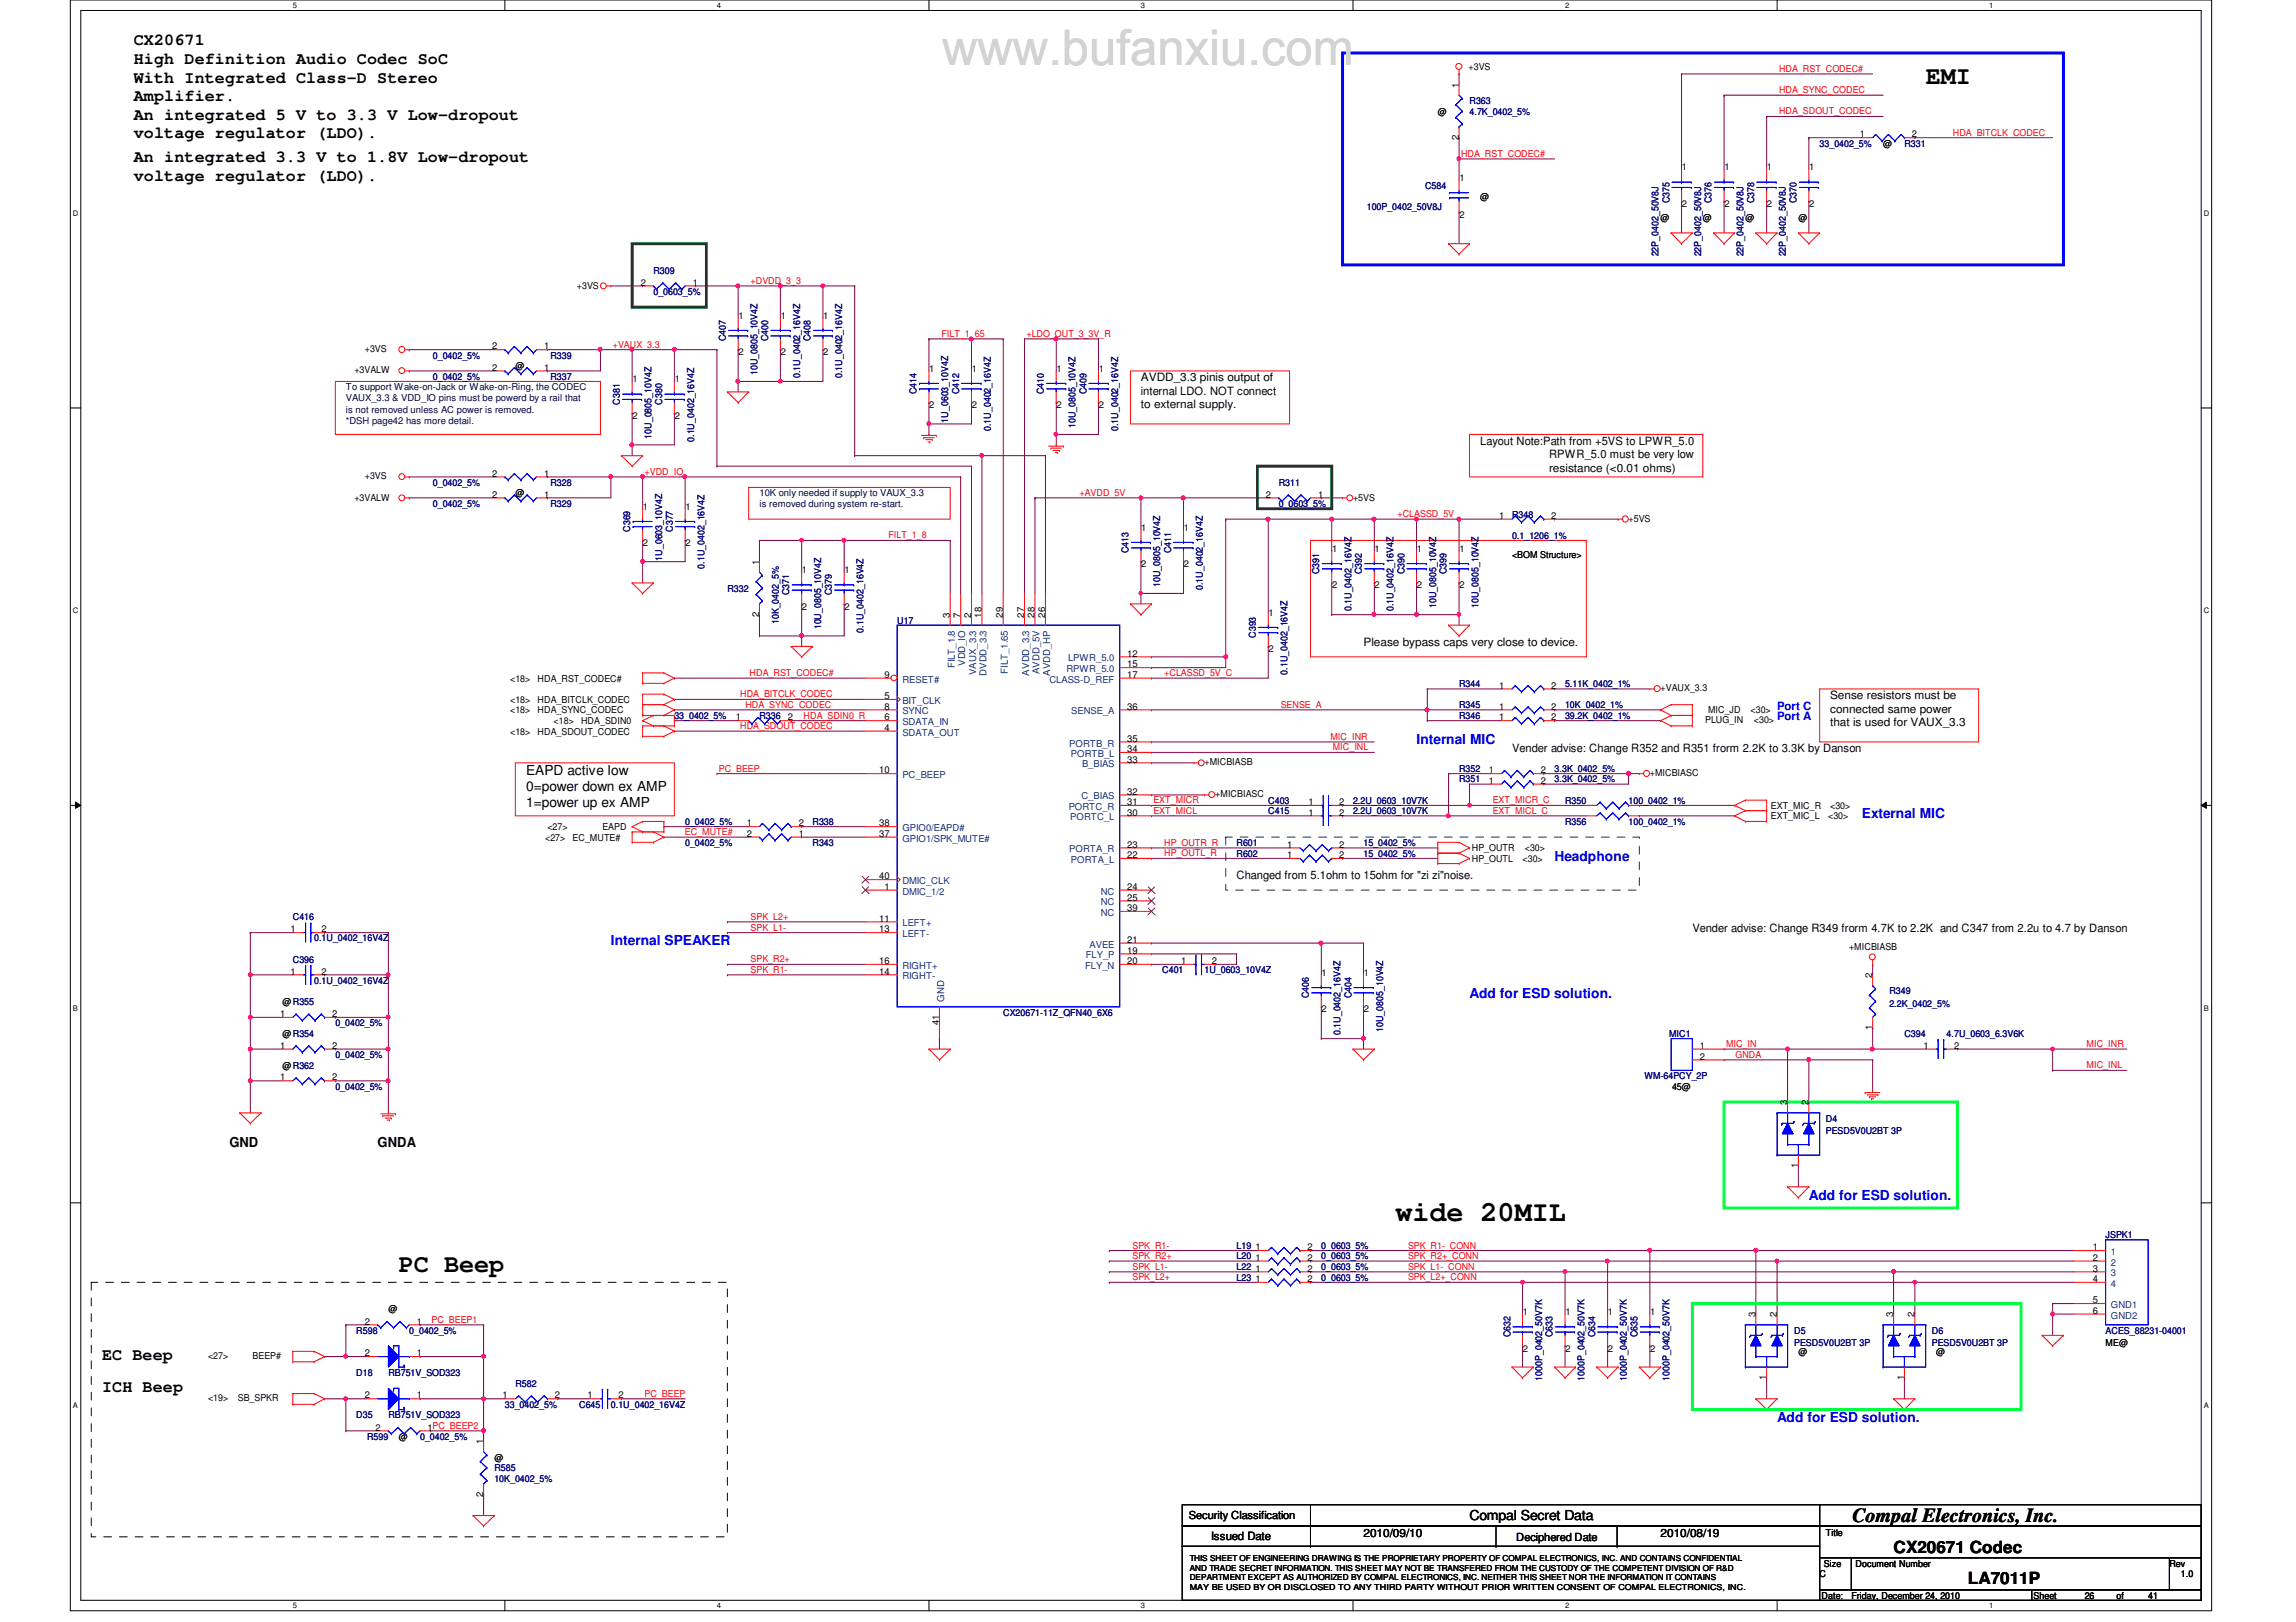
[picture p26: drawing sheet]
<svg xmlns="http://www.w3.org/2000/svg" width="297mm" height="210mm" viewBox="0 0 297 210" stroke-linecap="round" stroke-linejoin="round" font-family="sans-serif">
<defs><g id="words">
<text font-size="3.7" x="180.5" y="158">wide 20MIL</text>
<g font-size="3.3">
<text x="249.1" y="10.9">EMI</text>
<text x="51.6" y="164.5">PC Beep</text>
</g>
<text font-size="2.6" x="239.6" y="197">Compal Electronics, Inc.</text>
<g font-size="2.2">
<text x="17.3" y="5.9">CX20671</text>
<text x="17.3" y="8.3">High Definition Audio Codec SoC</text>
<text x="17.3" y="10.7">With Integrated Class-D Stereo</text>
<text x="17.3" y="13.1">Amplifier.</text>
<text x="17.3" y="15.5">An integrated 5 V to 3.3 V Low-dropout</text>
<text x="17.3" y="17.9">voltage regulator (LDO).</text>
<text x="17.3" y="21">An integrated 3.3 V to 1.8V Low-dropout</text>
<text x="17.3" y="23.4">voltage regulator (LDO).</text>
<text x="13.2" y="175.9">EC Beep</text>
<text x="13.2" y="180.1">ICH Beep</text>
<text x="245" y="200.9">CX20671 Codec</text>
<text x="254.6" y="205">LA7011P</text>
</g>
<g font-size="1.8">
<text x="68.1" y="100.3">EAPD active low</text>
<text x="68.1" y="102.4">0=power down ex AMP</text>
<text x="68.1" y="104.4">1=power up ex AMP</text>
<text x="29.7" y="148.4">GND</text>
<text x="48.8" y="148.4">GNDA</text>
<text x="190.1" y="196.8">Compal Secret Data</text>
</g>
<g font-size="1.8" fill="#00f">
<text x="183.3" y="96.3">Internal MIC</text>
<text x="240.9" y="105.9">External MIC</text>
<text x="201.1" y="111.4">Headphone</text>
<text x="79" y="122.3">Internal SPEAKER</text>
<text x="190.1" y="129.2">Add for ESD solution.</text>
<text x="234" y="155.2">Add for ESD solution.</text>
<text x="229.9" y="184.1">Add for ESD solution.</text>
</g>
<g font-size="1.5">
<text x="147.6" y="49.4">AVDD_3.3 pinis output of</text>
<text x="147.6" y="51.1">internal LDO. NOT connect</text>
<text x="147.6" y="52.8">to external supply.</text>
<text x="191.5" y="57.6">Layout Note:Path from +5VS to LPWR_5.0</text>
<text x="200.4" y="59.3">RPWR_5.0 must be very low</text>
<text x="200.4" y="61">resistance (&lt;0.01 ohms)</text>
<text x="176.4" y="83.7">Please bypass caps very close to device.</text>
<text x="236.8" y="90.5">Sense resistors must be</text>
<text x="236.8" y="92.2">connected same power</text>
<text x="236.8" y="94">that is used for VAUX_3.3</text>
<text x="195.6" y="97.4">Vender advise: Change R352 and R351 frorm 2.2K to 3.3K by Danson</text>
<text x="160" y="113.8">Changed from 5.1ohm to 15ohm for &quot;zi zi&quot;noise.</text>
<text x="218.9" y="120.6">Vender advise: Change R349 frorm 4.7K to 2.2K and C347 from 2.2u to 4.7 by Danson</text>
<text x="156.7" y="199.3">Issued Date</text>
<text x="176.4" y="198.8">2010/09/10</text>
<text x="214.8" y="198.8">2010/08/19</text>
</g>
<g font-size="1.5" fill="#00f">
<text x="229.9" y="91.9">Port C</text>
<text x="229.9" y="93.2">Port A</text>
</g>
<g font-size="1.4">
<text x="153.8" y="196.6">Security Classification</text>
<text x="196.2" y="199.4">Deciphered Date</text>
</g>
<g font-size="1.2">
<text x="188.7" y="11.3" transform="rotate(-90 188.7 11.3)">1</text>
<text x="190" y="9.1">+3VS</text>
<text x="186" y="14.9">@</text>
<text x="240.6" y="17.8">1</text>
<text x="247.4" y="17.8">2</text>
<text x="188.7" y="18.1" transform="rotate(-90 188.7 18.1)">2</text>
<text x="188.8" y="23.5">1</text>
<text x="217.6" y="22.1">1</text>
<text x="223.1" y="22.1">1</text>
<text x="228.6" y="22.1">1</text>
<text x="234.1" y="22.1">1</text>
<text x="243.6" y="19">@</text>
<text x="188.8" y="28.2">2</text>
<text x="191.5" y="25.8">@</text>
<text x="214.8" y="28.6">@</text>
<text x="217.6" y="26.8">2</text>
<text x="220.3" y="28.6">@</text>
<text x="223.1" y="26.8">2</text>
<text x="225.8" y="28.6">@</text>
<text x="228.6" y="26.8">2</text>
<text x="232.7" y="28.6">@</text>
<text x="234.1" y="26.8">2</text>
<text x="74.6" y="37.3">+3VS</text>
<text x="82.9" y="37">2</text>
<text x="89.6" y="37">1</text>
<text x="95.5" y="41.3">1</text>
<text x="101" y="41.3">1</text>
<text x="106.5" y="41.3">1</text>
<text x="47.2" y="45.6">+3VS</text>
<text x="63.7" y="48">2</text>
<text x="63.7" y="45.2">2</text>
<text x="66.7" y="47.8">@</text>
<text x="70.4" y="48">1</text>
<text x="70.4" y="45.2">1</text>
<text x="95.5" y="46">2</text>
<text x="101" y="46">2</text>
<text x="106.5" y="46">2</text>
<text x="45.8" y="48.3">+3VALW</text>
<text x="81.8" y="49.5">1</text>
<text x="87.3" y="49.5">1</text>
<text x="120.2" y="48.1">1</text>
<text x="120.2" y="52.8">2</text>
<text x="125.7" y="48.1">1</text>
<text x="125.7" y="52.8">2</text>
<text x="136.7" y="48.1">1</text>
<text x="136.7" y="52.8">2</text>
<text x="142.2" y="48.1">1</text>
<text x="142.2" y="52.8">2</text>
<text x="81.8" y="54.2">2</text>
<text x="87.3" y="54.2">2</text>
<text x="45.8" y="64.8">+3VALW</text>
<text x="47.2" y="62">+3VS</text>
<text x="63.7" y="61.7">2</text>
<text x="63.7" y="64.4">2</text>
<text x="66.7" y="64.2">@</text>
<text x="70.4" y="61.7">1</text>
<text x="70.4" y="64.4">1</text>
<text x="83.2" y="66">1</text>
<text x="88.7" y="66">1</text>
<text x="163.8" y="64.4">2</text>
<text x="170.5" y="64.4">1</text>
<text x="175" y="64.8">+5VS</text>
<text x="83.2" y="70.7">2</text>
<text x="88.7" y="70.7">2</text>
<text x="147.7" y="68.7">1</text>
<text x="153.2" y="68.7">1</text>
<text x="172.3" y="71.5">1</text>
<text x="177.8" y="71.5">1</text>
<text x="183.3" y="71.5">1</text>
<text x="188.8" y="71.5">1</text>
<text x="194" y="67.1">1</text>
<text x="200.7" y="67.1">2</text>
<text x="210.7" y="67.5">+5VS</text>
<text x="98.2" y="73.1" transform="rotate(-90 98.2 73.1)">1</text>
<text x="103.8" y="74.2">1</text>
<text x="109.3" y="74.2">1</text>
<text x="147.7" y="73.4">2</text>
<text x="153.2" y="73.4">2</text>
<text x="172.3" y="76.2">2</text>
<text x="177.8" y="76.2">2</text>
<text x="183.3" y="76.2">2</text>
<text x="188.8" y="76.2">2</text>
<text x="195.6" y="72.2">&lt;BOM Structure&gt;</text>
<text x="98.2" y="79.8" transform="rotate(-90 98.2 79.8)">2</text>
<text x="103.8" y="78.9">2</text>
<text x="109.3" y="78.9">2</text>
<text x="122.9" y="79.9" transform="rotate(-90 122.9 79.9)">3</text>
<text x="124.2" y="79.9" transform="rotate(-90 124.2 79.9)">7</text>
<text x="125.6" y="79.9" transform="rotate(-90 125.6 79.9)">2</text>
<text x="127" y="79.9" transform="rotate(-90 127 79.9)">18</text>
<text x="129.7" y="79.9" transform="rotate(-90 129.7 79.9)">29</text>
<text x="132.5" y="79.9" transform="rotate(-90 132.5 79.9)">27</text>
<text x="133.9" y="79.9" transform="rotate(-90 133.9 79.9)">28</text>
<text x="135.2" y="79.9" transform="rotate(-90 135.2 79.9)">26</text>
<text x="164.1" y="79.7">1</text>
<text x="66" y="88.2">&lt;18&gt;</text>
<text x="69.6" y="88.2">HDA_RST_CODEC#</text>
<text x="114.4" y="87.7">9</text>
<text x="145.8" y="86.4">15</text>
<text x="145.8" y="85">12</text>
<text x="145.8" y="87.7">17</text>
<text x="164.1" y="84.4">2</text>
<text x="194" y="89.1">1</text>
<text x="200.7" y="89.1">2</text>
<text x="214.8" y="89.5">+VAUX_3.3</text>
<text x="66" y="91">&lt;18&gt;</text>
<text x="66" y="92.3">&lt;18&gt;</text>
<text x="66" y="95.1">&lt;18&gt;</text>
<text x="69.6" y="91">HDA_BITCLK_CODEC</text>
<text x="69.6" y="92.3">HDA_SYNC_CODEC</text>
<text x="69.6" y="95.1">HDA_SDOUT_CODEC</text>
<text x="71.6" y="93.7">&lt;18&gt;</text>
<text x="75.2" y="93.7">HDA_SDIN0</text>
<text x="95.2" y="93.2">1</text>
<text x="101.9" y="93.2">2</text>
<text x="114.4" y="94.6">4</text>
<text x="114.4" y="90.5">5</text>
<text x="114.4" y="93.2">6</text>
<text x="114.4" y="91.8">8</text>
<text x="145.8" y="96">35</text>
<text x="145.8" y="91.8">36</text>
<text x="194" y="93.2">1</text>
<text x="194" y="91.8">1</text>
<text x="200.7" y="93.2">2</text>
<text x="200.7" y="91.8">2</text>
<text x="220.6" y="93.6">PLUG_IN</text>
<text x="221" y="92.3">MIC_JD</text>
<text x="226.5" y="92.3">&lt;30&gt;</text>
<text x="226.9" y="93.6">&lt;30&gt;</text>
<text x="113.7" y="100.1">10</text>
<text x="145.8" y="97.3">34</text>
<text x="145.8" y="98.7">33</text>
<text x="155.8" y="99.1">+MICBIASB</text>
<text x="192.6" y="101.4">1</text>
<text x="192.6" y="100.1">1</text>
<text x="199.3" y="101.4">2</text>
<text x="199.3" y="100.1">2</text>
<text x="213.4" y="100.4">+MICBIASC</text>
<text x="70.8" y="107.4">&lt;27&gt;</text>
<text x="77.9" y="107.4">EAPD</text>
<text x="96.6" y="106.9">1</text>
<text x="103.3" y="106.9">2</text>
<text x="113.7" y="106.9">38</text>
<text x="145.8" y="105.5">30</text>
<text x="145.8" y="102.8">32</text>
<text x="145.8" y="104.2">31</text>
<text x="157.2" y="103.2">+MICBIASC</text>
<text x="169.3" y="105.5">1</text>
<text x="169.3" y="104.2">1</text>
<text x="173.3" y="105.5">2</text>
<text x="173.3" y="104.2">2</text>
<text x="229.1" y="104.7">EXT_MIC_R</text>
<text x="229.1" y="106">EXT_MIC_L</text>
<text x="236.5" y="106">&lt;30&gt;</text>
<text x="236.8" y="104.7">&lt;30&gt;</text>
<text x="70.5" y="108.8">&lt;27&gt;</text>
<text x="74.1" y="108.8">EC_MUTE#</text>
<text x="96.6" y="108.3">2</text>
<text x="103.3" y="108.3">1</text>
<text x="113.7" y="113.8">40</text>
<text x="113.7" y="108.3">37</text>
<text x="145.8" y="111">22</text>
<text x="145.8" y="109.7">23</text>
<text x="166.5" y="111">1</text>
<text x="166.5" y="109.7">1</text>
<text x="173.3" y="111">2</text>
<text x="173.3" y="109.7">2</text>
<text x="190.4" y="111.5">HP_OUTL</text>
<text x="190.4" y="110.2">HP_OUTR</text>
<text x="197" y="111.5">&lt;30&gt;</text>
<text x="197.3" y="110.2">&lt;30&gt;</text>
<text x="113.7" y="119.3">11</text>
<text x="114.4" y="115.1">1</text>
<text x="145.8" y="115.1">24</text>
<text x="145.8" y="116.5">25</text>
<text x="145.8" y="117.9">39</text>
<text x="37.6" y="120.6">1</text>
<text x="41.6" y="120.6">2</text>
<text x="113.7" y="124.8">16</text>
<text x="113.7" y="120.6">13</text>
<text x="145.8" y="123.4">19</text>
<text x="145.8" y="124.8">20</text>
<text x="145.8" y="122">21</text>
<text x="152.8" y="124.8">1</text>
<text x="156.8" y="124.8">2</text>
<text x="239.2" y="122.9">+MICBIASB</text>
<text x="36.2" y="131.6">1</text>
<text x="36.5" y="130">@R355</text>
<text x="37.6" y="126.1">1</text>
<text x="41.6" y="126.1">2</text>
<text x="43" y="131.6">2</text>
<text x="113.7" y="126.1">14</text>
<text x="171" y="126.3">1</text>
<text x="171" y="131">2</text>
<text x="176.4" y="126.3">1</text>
<text x="176.4" y="131">2</text>
<text x="242.2" y="126.6" transform="rotate(-90 242.2 126.6)">2</text>
<text x="36.2" y="135.7">1</text>
<text x="36.5" y="134.2">@R354</text>
<text x="43" y="135.7">2</text>
<text x="121.5" y="132.6" transform="rotate(-90 121.5 132.6)">41</text>
<text x="219.9" y="135.7">1</text>
<text x="219.9" y="137.1">2</text>
<text x="242.2" y="133.3" transform="rotate(-90 242.2 133.3)">1</text>
<text x="248.8" y="135.7">1</text>
<text x="252.8" y="135.7">2</text>
<text x="36.2" y="139.8">1</text>
<text x="36.5" y="138.3">@R362</text>
<text x="43" y="139.8">2</text>
<text x="216.3" y="141">45@</text>
<text x="231.2" y="143" transform="rotate(-90 231.2 143)">3</text>
<text x="234" y="143" transform="rotate(-90 234 143)">2</text>
<text x="232.6" y="151.1" transform="rotate(-90 232.6 151.1)">1</text>
<text x="162.4" y="161.8">1</text>
<text x="169.2" y="161.8">2</text>
<text x="270.8" y="161.8">1</text>
<text x="162.4" y="164.5">1</text>
<text x="162.4" y="163.2">1</text>
<text x="162.4" y="165.9">1</text>
<text x="169.2" y="164.5">2</text>
<text x="169.2" y="163.2">2</text>
<text x="169.2" y="165.9">2</text>
<text x="270.8" y="163.2">2</text>
<text x="270.8" y="164.5">3</text>
<text x="270.8" y="165.9">4</text>
<text x="47.2" y="171.4">2</text>
<text x="50.2" y="169.8">@</text>
<text x="53.9" y="171.4">1</text>
<text x="197" y="170.2">1</text>
<text x="202.5" y="170.2">1</text>
<text x="208" y="170.2">1</text>
<text x="213.5" y="170.2">1</text>
<text x="227.1" y="170.5" transform="rotate(-90 227.1 170.5)">3</text>
<text x="229.9" y="170.5" transform="rotate(-90 229.9 170.5)">2</text>
<text x="244.9" y="170.5" transform="rotate(-90 244.9 170.5)">3</text>
<text x="247.7" y="170.5" transform="rotate(-90 247.7 170.5)">2</text>
<text x="270.8" y="168.7">5</text>
<text x="270.8" y="170">6</text>
<text x="26.9" y="175.9">&lt;27&gt;</text>
<text x="32.7" y="175.9">BEEP#</text>
<text x="47.2" y="175.5">2</text>
<text x="53.9" y="175.5">1</text>
<text x="197" y="174.9">2</text>
<text x="202.5" y="174.9">2</text>
<text x="208" y="174.9">2</text>
<text x="213.5" y="174.9">2</text>
<text x="228.5" y="178.6" transform="rotate(-90 228.5 178.6)">1</text>
<text x="232.7" y="175.3">@</text>
<text x="246.3" y="178.6" transform="rotate(-90 246.3 178.6)">1</text>
<text x="250.5" y="175.3">@</text>
<text x="272.4" y="174.2">ME@</text>
<text x="26.9" y="181.4">&lt;19&gt;</text>
<text x="30.8" y="181.4">SB_SPKR</text>
<text x="47.2" y="181">2</text>
<text x="48.6" y="185.1">2</text>
<text x="53.9" y="181">1</text>
<text x="55.3" y="185.1">1PC_BEEP2</text>
<text x="65" y="181">1</text>
<text x="71.8" y="181">2</text>
<text x="76" y="181">1</text>
<text x="80" y="181">2</text>
<text x="51.6" y="186.3">@</text>
<text x="62.5" y="186.9" transform="rotate(-90 62.5 186.9)">1</text>
<text x="64" y="189">@</text>
<text x="62.5" y="193.7" transform="rotate(-90 62.5 193.7)">2</text>
<text x="236" y="202.7">Size</text>
<text x="236.2" y="198.8">Title</text>
<text x="240.1" y="202.7">Document Number</text>
<text x="280.7" y="202.7">Rev</text>
<text x="235.4" y="204.1">C</text>
<text x="235.7" y="206.9">Date:</text>
<text x="239.5" y="206.9">Friday, December 24, 2010</text>
<text x="263.1" y="206.9">Sheet</text>
<text x="269.7" y="206.9">26</text>
<text x="273.8" y="206.9">of</text>
<text x="277.9" y="206.9">41</text>
<text x="282.1" y="204.1">1.0</text>
</g>
<g font-size="1.2" fill="#f00">
<text x="230.2" y="9.3">HDA_RST_CODEC#</text>
<text x="230.2" y="12.1">HDA_SYNC_CODEC</text>
<text x="230.2" y="14.8">HDA_SDOUT_CODEC</text>
<text x="252.6" y="17.6">HDA_BITCLK_CODEC</text>
<text x="189" y="20.3">HDA_RST_CODEC#</text>
<text x="97.1" y="36.7">+DVDD_3_3</text>
<text x="79.3" y="45">+VAUX_3.3</text>
<text x="121.8" y="43.6">FILT_1_65</text>
<text x="132.8" y="43.6">+LDO_OUT_3_3V_R</text>
<text x="83.4" y="61.5">+VDD_IO</text>
<text x="139.7" y="64.2">+AVDD_5V</text>
<text x="114.9" y="69.7">FILT_1_8</text>
<text x="180.8" y="66.9">+CLASSD_5V</text>
<text x="97" y="87.5">HDA_RST_CODEC#</text>
<text x="150.6" y="87.5">+CLASSD_5V_C</text>
<text x="95.8" y="94.4">HDA_SDOUT_CODEC</text>
<text x="95.8" y="90.3">HDA_BITCLK_CODEC</text>
<text x="96.4" y="91.6">HDA_SYNC_CODEC</text>
<text x="104" y="93">HDA_SDIN0_R</text>
<text x="165.7" y="91.6">SENSE_A</text>
<text x="172.1" y="95.8">MIC_INR</text>
<text x="93" y="99.9">PC_BEEP</text>
<text x="172.4" y="97.1">MIC_INL</text>
<text x="149.2" y="104">EXT_MICR</text>
<text x="149.2" y="105.3">EXT_MICL</text>
<text x="193.1" y="104">EXT_MICR_C</text>
<text x="193.1" y="105.3">EXT_MICL_C</text>
<text x="88.6" y="108.1">EC_MUTE#</text>
<text x="150.6" y="110.8">HP_OUTL_R</text>
<text x="150.6" y="109.5">HP_OUTR_R</text>
<text x="97.1" y="119">SPK_L2+</text>
<text x="97.1" y="125.9">SPK_R1-</text>
<text x="97.1" y="120.4">SPK_L1-</text>
<text x="97.1" y="124.5">SPK_R2+</text>
<text x="223.3" y="135.5">MIC_IN</text>
<text x="224.5" y="136.9">GNDA</text>
<text x="270" y="135.5">MIC_INR</text>
<text x="270" y="138.3">MIC_INL</text>
<text x="146.5" y="161.6">SPK_R1-</text>
<text x="182.2" y="161.6">SPK_R1-_CONN</text>
<text x="146.5" y="162.9">SPK_R2+</text>
<text x="146.5" y="164.3">SPK_L1-</text>
<text x="146.5" y="165.7">SPK_L2+</text>
<text x="182.2" y="165.7">SPK_L2+_CONN</text>
<text x="182.2" y="164.3">SPK_L1-_CONN</text>
<text x="182.2" y="162.9">SPK_R2+_CONN</text>
<text x="55.8" y="171.2">PC_BEEP1</text>
<text x="83.4" y="180.8">PC_BEEP</text>
</g>
<g font-size="1.2" fill="#000080">
<text x="190.1" y="13.5">R363</text>
<text x="190.1" y="14.9">4.7K_0402_5%</text>
<text x="235.4" y="19">33_0402_5%</text>
<text x="246.4" y="19">R331</text>
<text x="176.8" y="27.2">100P_0402_50V8J</text>
<text x="184.4" y="24.4">C584</text>
<text x="216" y="26.3" transform="rotate(-90 216 26.3)">C375</text>
<text x="221.4" y="26.3" transform="rotate(-90 221.4 26.3)">C376</text>
<text x="226.9" y="26.3" transform="rotate(-90 226.9 26.3)">C378</text>
<text x="232.4" y="26.3" transform="rotate(-90 232.4 26.3)">C370</text>
<text x="84.5" y="35.4">R309</text>
<text x="214.6" y="33.2" transform="rotate(-90 214.6 33.2)">22P_0402_50V8J</text>
<text x="220.1" y="33.2" transform="rotate(-90 220.1 33.2)">22P_0402_50V8J</text>
<text x="225.5" y="33.2" transform="rotate(-90 225.5 33.2)">22P_0402_50V8J</text>
<text x="231.1" y="33.2" transform="rotate(-90 231.1 33.2)">22P_0402_50V8J</text>
<text x="84.5" y="38.1">0_0603_5%</text>
<text x="56" y="46.4">0_0402_5%</text>
<text x="71.2" y="46.4">R339</text>
<text x="93.9" y="44.2" transform="rotate(-90 93.9 44.2)">C407</text>
<text x="99.4" y="44.2" transform="rotate(-90 99.4 44.2)">C400</text>
<text x="104.9" y="44.2" transform="rotate(-90 104.9 44.2)">C408</text>
<text x="56" y="49.1">0_0402_5%</text>
<text x="71.2" y="49.1">R337</text>
<text x="80.2" y="52.4" transform="rotate(-90 80.2 52.4)">C381</text>
<text x="85.7" y="52.4" transform="rotate(-90 85.7 52.4)">C380</text>
<text x="98" y="48.6" transform="rotate(-90 98 48.6)">10U_0805_10V4Z</text>
<text x="103.5" y="48.9" transform="rotate(-90 103.5 48.9)">0.1U_0402_16V4Z</text>
<text x="109" y="48.9" transform="rotate(-90 109 48.9)">0.1U_0402_16V4Z</text>
<text x="118.6" y="51" transform="rotate(-90 118.6 51)">C414</text>
<text x="124.1" y="51" transform="rotate(-90 124.1 51)">C412</text>
<text x="135" y="51" transform="rotate(-90 135 51)">C410</text>
<text x="140.5" y="51" transform="rotate(-90 140.5 51)">C409</text>
<text x="84.3" y="56.8" transform="rotate(-90 84.3 56.8)">10U_0805_10V4Z</text>
<text x="89.8" y="57.2" transform="rotate(-90 89.8 57.2)">0.1U_0402_16V4Z</text>
<text x="122.7" y="54.7" transform="rotate(-90 122.7 54.7)">1U_0603_10V4Z</text>
<text x="128.2" y="55.8" transform="rotate(-90 128.2 55.8)">0.1U_0402_16V4Z</text>
<text x="139.1" y="55.4" transform="rotate(-90 139.1 55.4)">10U_0805_10V4Z</text>
<text x="144.6" y="55.8" transform="rotate(-90 144.6 55.8)">0.1U_0402_16V4Z</text>
<text x="56" y="62.9">0_0402_5%</text>
<text x="56" y="65.6">0_0402_5%</text>
<text x="71.2" y="62.9">R328</text>
<text x="71.2" y="65.6">R329</text>
<text x="165.4" y="62.9">R311</text>
<text x="165.4" y="65.6">0_0603_5%</text>
<text x="81.5" y="68.8" transform="rotate(-90 81.5 68.8)">C369</text>
<text x="87" y="68.8" transform="rotate(-90 87 68.8)">C377</text>
<text x="146" y="71.6" transform="rotate(-90 146 71.6)">C413</text>
<text x="151.5" y="71.6" transform="rotate(-90 151.5 71.6)">C411</text>
<text x="195.6" y="67">R348</text>
<text x="195.6" y="69.7">0.1_1206_1%</text>
<text x="85.7" y="72.6" transform="rotate(-90 85.7 72.6)">1U_0603_10V4Z</text>
<text x="91.1" y="73.6" transform="rotate(-90 91.1 73.6)">0.1U_0402_16V4Z</text>
<text x="94.1" y="76.6">R332</text>
<text x="102.1" y="77" transform="rotate(-90 102.1 77)">C371</text>
<text x="107.6" y="77" transform="rotate(-90 107.6 77)">C379</text>
<text x="150.1" y="76" transform="rotate(-90 150.1 76)">10U_0805_10V4Z</text>
<text x="155.6" y="76.4" transform="rotate(-90 155.6 76.4)">0.1U_0402_16V4Z</text>
<text x="170.7" y="74.3" transform="rotate(-90 170.7 74.3)">C391</text>
<text x="176.2" y="74.3" transform="rotate(-90 176.2 74.3)">C392</text>
<text x="181.7" y="74.3" transform="rotate(-90 181.7 74.3)">C390</text>
<text x="187.2" y="74.3" transform="rotate(-90 187.2 74.3)">C399</text>
<text x="100.7" y="80.8" transform="rotate(-90 100.7 80.8)">10K_0402_5%</text>
<text x="106.3" y="81.4" transform="rotate(-90 106.3 81.4)">10U_0805_10V4Z</text>
<text x="111.7" y="81.9" transform="rotate(-90 111.7 81.9)">0.1U_0402_16V4Z</text>
<text x="116.1" y="80.7">U17</text>
<text x="162.5" y="82.5" transform="rotate(-90 162.5 82.5)">C393</text>
<text x="174.8" y="79.1" transform="rotate(-90 174.8 79.1)">0.1U_0402_16V4Z</text>
<text x="180.3" y="79.1" transform="rotate(-90 180.3 79.1)">0.1U_0402_16V4Z</text>
<text x="185.8" y="78.7" transform="rotate(-90 185.8 78.7)">10U_0805_10V4Z</text>
<text x="191.3" y="78.7" transform="rotate(-90 191.3 78.7)">10U_0805_10V4Z</text>
<text x="166.6" y="87.3" transform="rotate(-90 166.6 87.3)">0.1U_0402_16V4Z</text>
<text x="188.8" y="88.9">R344</text>
<text x="202.5" y="88.9">5.11K_0402_1%</text>
<text x="87.2" y="93">33_0402_5%</text>
<text x="98.3" y="93">R336</text>
<text x="188.8" y="93">R346</text>
<text x="188.8" y="91.7">R345</text>
<text x="202.5" y="93">39.2K_0402_1%</text>
<text x="202.5" y="91.7">10K_0402_1%</text>
<text x="188.8" y="101.3">R351</text>
<text x="188.8" y="99.9">R352</text>
<text x="201.1" y="101.3">3.3K_0402_5%</text>
<text x="201.1" y="99.9">3.3K_0402_5%</text>
<text x="88.6" y="106.7">0_0402_5%</text>
<text x="105.1" y="106.7">R338</text>
<text x="164.1" y="105.4">C415</text>
<text x="164.1" y="104">C403</text>
<text x="175" y="105.4">2.2U_0603_10V7K</text>
<text x="175" y="104">2.2U_0603_10V7K</text>
<text x="202.5" y="104">R350</text>
<text x="202.5" y="106.7">R356</text>
<text x="210.7" y="104">100_0402_1%</text>
<text x="210.7" y="106.7">100_0402_1%</text>
<text x="88.6" y="109.5">0_0402_5%</text>
<text x="105.1" y="109.5">R343</text>
<text x="160" y="110.9">R602</text>
<text x="160" y="109.5">R601</text>
<text x="176.4" y="110.9">15_0402_5%</text>
<text x="176.4" y="109.5">15_0402_5%</text>
<text x="37.9" y="119.1">C416</text>
<text x="37.9" y="124.6">C396</text>
<text x="40.6" y="121.8">0.1U_0402_16V4Z</text>
<text x="150.4" y="125.9">C401</text>
<text x="155.8" y="125.9">1U_0603_10V4Z</text>
<text x="40.6" y="127.3">0.1U_0402_16V4Z</text>
<text x="129.8" y="131.4">CX20671-11Z_QFN40_6X6</text>
<text x="169.3" y="129.2" transform="rotate(-90 169.3 129.2)">C406</text>
<text x="174.8" y="129.2" transform="rotate(-90 174.8 129.2)">C404</text>
<text x="244.4" y="128.7">R349</text>
<text x="244.4" y="130.3">2.2K_0402_5%</text>
<text x="43.4" y="132.8">0_0402_5%</text>
<text x="43.4" y="136.9">0_0402_5%</text>
<text x="173.4" y="134" transform="rotate(-90 173.4 134)">0.1U_0402_16V4Z</text>
<text x="178.9" y="133.6" transform="rotate(-90 178.9 133.6)">10U_0805_10V4Z</text>
<text x="215.9" y="134.2">MIC1</text>
<text x="246.4" y="134.2">C394</text>
<text x="251.8" y="134.2">4.7U_0603_6.3V6K</text>
<text x="43.4" y="141">0_0402_5%</text>
<text x="212.8" y="139.7">WM-64PCY_2P</text>
<text x="236.2" y="145.2">D4</text>
<text x="236.2" y="146.8">PESD5V0U2BT 3P</text>
<text x="160" y="161.6">L19</text>
<text x="170.9" y="161.6">0_0603_5%</text>
<text x="272.4" y="160.2">JSPK1</text>
<text x="160" y="164.3">L22</text>
<text x="160" y="163">L20</text>
<text x="160" y="165.7">L23</text>
<text x="170.9" y="164.3">0_0603_5%</text>
<text x="170.9" y="163">0_0603_5%</text>
<text x="170.9" y="165.7">0_0603_5%</text>
<text x="46.1" y="172.6">R598</text>
<text x="53" y="172.6">0_0402_5%</text>
<text x="195.4" y="173.1" transform="rotate(-90 195.4 173.1)">C632</text>
<text x="200.9" y="173.1" transform="rotate(-90 200.9 173.1)">C633</text>
<text x="206.4" y="173.1" transform="rotate(-90 206.4 173.1)">C634</text>
<text x="211.8" y="173.1" transform="rotate(-90 211.8 173.1)">C635</text>
<text x="232.1" y="172.6">D5</text>
<text x="249.9" y="172.6">D6</text>
<text x="272.4" y="172.6">ACES_88231-04001</text>
<text x="46.1" y="178.1">D18</text>
<text x="50.2" y="178.1">RB751V_SOD323</text>
<text x="66.7" y="179.5">R582</text>
<text x="199.5" y="178.7" transform="rotate(-90 199.5 178.7)">1000P_0402_50V7K</text>
<text x="205" y="178.7" transform="rotate(-90 205 178.7)">1000P_0402_50V7K</text>
<text x="210.5" y="178.7" transform="rotate(-90 210.5 178.7)">1000P_0402_50V7K</text>
<text x="216" y="178.7" transform="rotate(-90 216 178.7)">1000P_0402_50V7K</text>
<text x="232.1" y="174.2">PESD5V0U2BT 3P</text>
<text x="249.9" y="174.2">PESD5V0U2BT 3P</text>
<text x="46.1" y="183.6">D35</text>
<text x="50.2" y="183.6">RB751V_SOD323</text>
<text x="65.3" y="182.2">33_0402_5%</text>
<text x="74.9" y="182.2">C645</text>
<text x="79" y="182.2">0.1U_0402_16V4Z</text>
<text x="47.5" y="186.3">R599</text>
<text x="54.4" y="186.3">0_0402_5%</text>
<text x="64" y="190.4">R585</text>
<text x="64" y="191.8">10K_0402_5%</text>
</g>
<g font-size="1.2" fill="#000040">
<text x="44.7" y="50.5">To support Wake-on-Jack or Wake-on-Ring, the CODEC</text>
<text x="44.7" y="51.9">VAUX_3.3 &amp; VDD_IO pins must be powerd by a rail that</text>
<text x="44.7" y="53.4">is not removed unless AC power is removed.</text>
<text x="44.7" y="54.8">*DSH page42 has more detail.</text>
<text x="98.3" y="64.2">10K only needed if supply to VAUX_3.3</text>
<text x="98.3" y="65.7">is removed during system re-start.</text>
</g>
<g font-size="1.2" fill="#004080">
<text x="116.8" y="88.3">RESET#</text>
<text x="123.5" y="86.5" transform="rotate(-90 123.5 86.5)">FILT_1.8</text>
<text x="124.9" y="86.2" transform="rotate(-90 124.9 86.2)">VDD_IO</text>
<text x="126.3" y="87.4" transform="rotate(-90 126.3 87.4)">VAUX_3.3</text>
<text x="127.6" y="87.5" transform="rotate(-90 127.6 87.5)">DVDD_3.3</text>
<text x="130.4" y="87.2" transform="rotate(-90 130.4 87.2)">FILT_1.65</text>
<text x="133.1" y="87.4" transform="rotate(-90 133.1 87.4)">AVDD_3.3</text>
<text x="134.5" y="87.2" transform="rotate(-90 134.5 87.2)">AVDD_5V</text>
<text x="135.8" y="88.3">CLASS-D_REF</text>
<text x="135.8" y="87.5" transform="rotate(-90 135.8 87.5)">AVDD_HP</text>
<text x="138" y="87">RPWR_5.0</text>
<text x="138.2" y="85.6">LPWR_5.0</text>
<text x="116.8" y="95.2">SDATA_OUT</text>
<text x="116.8" y="91.1">BIT_CLK</text>
<text x="116.8" y="93.9">SDATA_IN</text>
<text x="116.8" y="92.5">SYNC</text>
<text x="138.6" y="92.5">SENSE_A</text>
<text x="116.8" y="100.7">PC_BEEP</text>
<text x="138.3" y="96.6">PORTB_R</text>
<text x="138.6" y="98">PORTB_L</text>
<text x="140" y="99.3">B_BIAS</text>
<text x="116.8" y="107.6">GPIO0/EAPD#</text>
<text x="138.3" y="104.8">PORTC_R</text>
<text x="138.5" y="106.2">PORTC_L</text>
<text x="139.9" y="103.5">C_BIAS</text>
<text x="116.8" y="108.9">GPIO1/SPK_MUTE#</text>
<text x="138.3" y="110.3">PORTA_R</text>
<text x="138.6" y="111.7">PORTA_L</text>
<text x="116.8" y="114.4">DMIC_CLK</text>
<text x="116.8" y="115.8">DMIC_1/2</text>
<text x="116.8" y="119.9">LEFT+</text>
<text x="142.4" y="115.8">NC</text>
<text x="142.4" y="117.2">NC</text>
<text x="142.4" y="118.5">NC</text>
<text x="116.8" y="125.4">RIGHT+</text>
<text x="116.8" y="121.3">LEFT-</text>
<text x="140.4" y="125.4">FLY_N</text>
<text x="140.5" y="124">FLY_P</text>
<text x="141" y="122.6">AVEE</text>
<text x="116.8" y="126.7">RIGHT-</text>
<text x="122.1" y="129.6" transform="rotate(-90 122.1 129.6)">GND</text>
<text x="273.1" y="162.4">1</text>
<text x="273.1" y="163.8">2</text>
<text x="273.1" y="165.2">3</text>
<text x="273.1" y="166.5">4</text>
<text x="273.1" y="169.3">GND1</text>
<text x="273.1" y="170.6">GND2</text>
</g>
<g font-size="1.1">
<text x="153.9" y="202">THIS SHEET OF ENGINEERING DRAWING IS THE PROPRIETARY PROPERTY OF COMPAL ELECTRONICS, INC. AND CONTAINS CONFIDENTIAL</text>
<text x="153.9" y="203.2">AND TRADE SECRET INFORMATION. THIS SHEET MAY NOT BE TRANSFERED FROM THE CUSTODY OF THE COMPETENT DIVISION OF R&amp;D</text>
<text x="153.9" y="205.7">MAY BE USED BY OR DISCLOSED TO ANY THIRD PARTY WITHOUT PRIOR WRITTEN CONSENT OF COMPAL ELECTRONICS, INC.</text>
<text x="153.9" y="204.5">DEPARTMENT EXCEPT AS AUTHORIZED BY COMPAL ELECTRONICS, INC. NEITHER THIS SHEET NOR THE INFORMATION IT CONTAINS</text>
</g>
<g font-size="1">
<text x="37.9" y="1">5</text>
<text x="92.7" y="1">4</text>
<text x="147.6" y="1">3</text>
<text x="202.5" y="1">2</text>
<text x="257.3" y="1">1</text>
<text x="9.4" y="27.9">D</text>
<text x="285.1" y="27.9">D</text>
<text x="9.4" y="79.4">C</text>
<text x="285.1" y="79.4">C</text>
<text x="9.4" y="130.8">B</text>
<text x="285.1" y="130.8">B</text>
<text x="9.4" y="182.2">A</text>
<text x="285.1" y="182.2">A</text>
<text x="37.9" y="208.1">5</text>
<text x="92.7" y="208.1">4</text>
<text x="147.6" y="208.1">3</text>
<text x="202.5" y="208.1">2</text>
<text x="257.3" y="208.1">1</text>
</g>
</g></defs>
<path d="M9.1 0h277v208.4h-277zM10.5 1.4h274.3v205.7h-274.3z" fill="none" stroke="#000" stroke-width=".13"/>
<g fill="#fff">
<path d="M37.9 .1h.5v1.1h-.5z"/>
<path d="M37.9 207.2h.5v1.1h-.5z"/>
</g>
<path d="M65.3 0v1.4M65.3 207.1v1.3" fill="none" stroke="#000" stroke-width=".13"/>
<g fill="#fff">
<path d="M92.7 .1h.6v1.1h-.6z"/>
<path d="M92.7 207.2h.6v1.1h-.6z"/>
</g>
<path d="M120.2 0v1.4M120.2 207.1v1.3" fill="none" stroke="#000" stroke-width=".13"/>
<g fill="#fff">
<path d="M147.6 .1h.6v1.1h-.6z"/>
<path d="M147.6 207.2h.6v1.1h-.6z"/>
</g>
<path d="M175 0v1.4M175 207.1v1.3" fill="none" stroke="#000" stroke-width=".13"/>
<g fill="#fff">
<path d="M202.5 .1h.5v1.1h-.5z"/>
<path d="M202.5 207.2h.5v1.1h-.5z"/>
</g>
<path d="M229.9 0v1.4M229.9 207.1v1.3" fill="none" stroke="#000" stroke-width=".13"/>
<g fill="#fff">
<path d="M257.3 .1h.6v1.1h-.6z"/>
<path d="M257.3 207.2h.6v1.1h-.6z"/>
<path d="M9.4 27.1h.8v1.1h-.8z"/>
<path d="M285.1 27.1h.7v1.1h-.7z"/>
<path d="M9.4 78.5h.8v1.1h-.8z"/>
<path d="M285.1 78.5h.7v1.1h-.7z"/>
</g>
<path d="M9.1 52.8h1.4M284.8 52.8h1.3" fill="none" stroke="#000" stroke-width=".13"/>
<g fill="#fff">
<path d="M9.4 129.9h.7v1.1h-.7z"/>
<path d="M285.1 129.9h.6v1.1h-.6z"/>
</g>
<path d="M9.1 104.2h1.4M9.8 103.8l.7 .4-.7 .4zM284.8 104.2l.6-.4v.8zM284.8 104.2h1.3" fill="none" stroke="#000" stroke-width=".13"/>
<path d="M9.8 103.8l.7 .4-.7 .4zM284.8 104.2l.6-.4v.8z" fill="#000"/>
<g fill="#fff">
<path d="M9.4 181.4h.7v1.1h-.7z"/>
<path d="M285.1 181.4h.6v1.1h-.6z"/>
</g>
<path d="M9.1 155.7h1.4M284.8 155.7h1.3" fill="none" stroke="#000" stroke-width=".13"/>
<g fill="none" stroke="#800040" stroke-width=".13">
<path d="M53 61.7h.1M53 61.7h11M70.8 61.7h.1M70.8 61.7h8.2M88.6 61.7h.1M88.6 61.7v4.1M103.7 69.9h.1M103.7 69.9v4.1M109.2 78.1h.1M109.2 69.9h.1M109.2 69.9v4.1M109.2 78.1v4.2"/>
<path d="M109.2 69.9h13.7M122.9 69.9h.1M122.9 69.9v6.9"/>
</g>
<circle cx="109.2" cy="69.9" r=".25" fill="#f0f"/>
<circle cx="109.2" cy="69.9" r=".25" fill="none" stroke="#f0f" stroke-width=".13"/>
<path d="M88.6 61.7h.1M88.6 61.7h35.7" fill="none" stroke="#800040" stroke-width=".13"/>
<circle cx="88.6" cy="61.7" r=".26" fill="#f0f"/>
<circle cx="88.6" cy="61.7" r=".26" fill="none" stroke="#f0f" stroke-width=".13"/>
<path d="M83.1 61.7h.1M83.1 61.7v4.1M83.1 61.7h5.5M124.3 61.7h.1M124.3 61.7v15.1" fill="none" stroke="#800040" stroke-width=".13"/>
<circle cx="83.1" cy="61.7" r=".26" fill="#f0f"/>
<circle cx="83.1" cy="61.7" r=".26" fill="none" stroke="#f0f" stroke-width=".13"/>
<path d="M136.6 43.9h.1M136.6 43.9v4.1M142.1 43.9h.1M142.1 52.1h.1M142.1 43.9v4.1M142.1 52.1v4.1M88.6 69.9h.1M88.6 69.9v2.8" fill="none" stroke="#800040" stroke-width=".13"/>
<circle cx="136.6" cy="43.9" r=".26" fill="#f0f"/>
<circle cx="136.6" cy="43.9" r=".26" fill="none" stroke="#f0f" stroke-width=".13"/>
<path d="M125.7 43.9h.1M125.7 43.9v4.1M132.5 43.9h.1M132.5 43.9v32.9M136.6 43.9h.1M136.6 43.9h5.5" fill="none" stroke="#800040" stroke-width=".13"/>
<circle cx="125.6" cy="43.9" r=".26" fill="#f0f"/>
<circle cx="125.6" cy="43.9" r=".26" fill="none" stroke="#f0f" stroke-width=".13"/>
<path d="M120.2 43.9h.1M120.2 54.9h.1M120.2 43.9v4.1M125.7 52.1h.1M125.7 52.1v2.8h-5.5" fill="none" stroke="#800040" stroke-width=".13"/>
<path d="M120 54.6h.1l.3 .1-.1 .3-.2 .1-.1-.1z" fill-rule="evenodd" fill="#f0f"/>
<path d="M120 54.6h.1l.3 .1-.1 .3-.2 .1-.1-.1z" fill="none" stroke="#f0f" stroke-width=".13"/>
<g fill="none" stroke="#800040" stroke-width=".13">
<path d="M87.2 53.5h.1M87.2 53.5v4.1M120.2 43.9h.1M120.2 52.1h.1M120.2 43.9h9.6M120.2 52.1v2.8M125.7 43.9h.1M129.8 43.9h.1M129.8 43.9v32.9M92.7 60.3h.1M92.7 60.3h33M133.9 64.4h.1"/>
<path d="M133.9 64.4v12.4M147.6 64.4h.1M147.6 64.4v4.2M153.1 64.4h.1M153.1 64.4v4.2M153.1 64.4h11"/>
</g>
<circle cx="153.1" cy="64.4" r=".26" fill="#f0f"/>
<circle cx="153.1" cy="64.4" r=".26" fill="none" stroke="#f0f" stroke-width=".13"/>
<path d="M133.9 64.4h.1M133.9 64.4h13.7" fill="none" stroke="#800040" stroke-width=".13"/>
<path d="M147.4 64.2h.2l.2 .1-.1 .3-.1 .1-.2-.1z" fill-rule="evenodd" fill="#f0f"/>
<path d="M147.4 64.2h.2l.2 .1-.1 .3-.1 .1-.2-.1z" fill="none" stroke="#f0f" stroke-width=".13"/>
<path d="M172.3 67.2h.1M172.3 67.2v4.1" fill="none" stroke="#800040" stroke-width=".13"/>
<circle cx="172.3" cy="67.2" r=".26" fill="#f0f"/>
<circle cx="172.3" cy="67.2" r=".26" fill="none" stroke="#f0f" stroke-width=".13"/>
<path d="M172.3 75.4h.1M172.3 75.4v4.1M149 86.4h.1M158.6 85h.1M158.6 85v1.4h-9.6" fill="none" stroke="#800040" stroke-width=".13"/>
<circle cx="158.6" cy="85" r=".26" fill="#f0f"/>
<circle cx="158.6" cy="85" r=".26" fill="none" stroke="#f0f" stroke-width=".13"/>
<path d="M158.6 67.2h.1M158.6 67.2h5.5M172.3 67.2h.1M172.3 67.2h5.5M177.8 67.2h.1M177.8 67.2v4.1" fill="none" stroke="#800040" stroke-width=".13"/>
<circle cx="177.8" cy="67.2" r=".26" fill="#f0f"/>
<circle cx="177.8" cy="67.2" r=".26" fill="none" stroke="#f0f" stroke-width=".13"/>
<path d="M177.8 67.2h.1M177.8 67.2h5.5M183.3 67.2h.1M183.3 67.2v4.1" fill="none" stroke="#800040" stroke-width=".13"/>
<circle cx="183.3" cy="67.2" r=".26" fill="#f0f"/>
<circle cx="183.3" cy="67.2" r=".26" fill="none" stroke="#f0f" stroke-width=".13"/>
<path d="M188.8 67.2h.1M188.8 67.2v4.1" fill="none" stroke="#800040" stroke-width=".13"/>
<path d="M188.6 67l.1-.1 .2 .1v.4h-.2h-.1z" fill-rule="evenodd" fill="#f0f"/>
<path d="M188.6 67l.1-.1 .2 .1v.4h-.2h-.1z" fill="none" stroke="#f0f" stroke-width=".13"/>
<path d="M158.6 67.2h.1M158.6 67.2v17.8h-9.6M164.1 67.2h.1M164.1 67.2v12.3M183.3 67.2h.1M183.3 67.2h5.5M149 85h.1" fill="none" stroke="#800040" stroke-width=".13"/>
<circle cx="164" cy="67.2" r=".26" fill="#f0f"/>
<circle cx="164" cy="67.2" r=".26" fill="none" stroke="#f0f" stroke-width=".13"/>
<g fill="none" stroke="#800040" stroke-width=".13">
<path d="M164.1 67.2h.1M164.1 67.2h8.2M188.8 67.2h.1M188.8 67.2h5.5M201.1 67.2h.1M201.1 67.2h8.2M87.2 94.6h.1M87.2 90.5h.1M87.2 93.3h.1M87.2 87.8h.1M87.2 91.9h.1M87.2 87.8h24.8"/>
<path d="M87.2 94.6h24.8M87.2 90.5h24.8M87.2 93.3h8.3M87.2 91.9h24.8M102.4 93.3h.1M102.4 93.3h9.6M149 87.8h.1M164.1 83.7h.1M164.1 83.7v4.1h-15.1M85.9 107h.1M85.9 107h11M92.7 100.1h.1"/>
<path d="M92.7 100.1h19.3M94.1 119.3h.1M94.1 119.3h17.9M103.7 107h.1M103.7 107h8.3M94.1 126.2h.1M94.1 120.7h.1M94.1 124.8h.1M94.1 126.2h17.9M94.1 120.7h17.9M94.1 124.8h17.9M121.5 134.4h.1"/>
<path d="M121.5 134.4v1.4M149 124.8h.1M149 124.8h4.1M170.9 122h.1M170.9 122h5.5M176.4 122h.1M176.4 122v4.2"/>
</g>
<circle cx="170.9" cy="122" r=".26" fill="#f0f"/>
<circle cx="170.9" cy="122" r=".26" fill="none" stroke="#f0f" stroke-width=".13"/>
<g fill="none" stroke="#800040" stroke-width=".13">
<path d="M103.7 69.9h.1M103.7 69.9h5.5M184.7 93.3h.1M184.7 93.3h9.6M201.1 91.9h.1M201.1 93.3h.1M201.1 93.3h13.7M201.1 91.9h13.7M149 122h.1M149 122h21.9M170.9 122h.1M170.9 122v4.2"/>
<path d="M242.3 137.2h.1M242.3 137.2v4.1"/>
</g>
<circle cx="103.7" cy="69.9" r=".25" fill="#f0f"/>
<circle cx="103.7" cy="69.9" r=".25" fill="none" stroke="#f0f" stroke-width=".13"/>
<g fill="none" stroke="#800040" stroke-width=".13">
<path d="M95.5 49.4h.1M95.5 49.4v1.3M106.5 45.3h.1M106.5 45.3v4.1M110.6 59h.1M110.6 59h16.4M132.5 43.9h.1M132.5 43.9h4.1M79 61.7h.1M79 61.7h4.1M83.1 69.9h.1M83.1 69.9v2.8"/>
<path d="M147.6 64.4h.1M147.6 76.8h.1M147.6 64.4h5.5M147.6 76.8v1.3M177.8 79.5h.1M177.8 79.5h5.5M143.5 163.2h.1M143.5 164.6h.1M143.5 163.2h19.2M143.5 164.6h19.2M227.2 161.8h.1M227.2 161.8h41.1"/>
<path d="M265.6 168.7h.1M265.6 168.7h2.7"/>
</g>
<circle cx="227.2" cy="161.8" r=".26" fill="#f0f"/>
<circle cx="227.2" cy="161.8" r=".26" fill="none" stroke="#f0f" stroke-width=".13"/>
<path d="M245 164.6h.1M245 164.6h23.3M265.6 170.1h.1M265.6 170.1h2.7" fill="none" stroke="#800040" stroke-width=".13"/>
<circle cx="245" cy="164.6" r=".26" fill="#f0f"/>
<circle cx="245" cy="164.6" r=".26" fill="none" stroke="#f0f" stroke-width=".13"/>
<path d="M103.7 78.1h.1M103.7 78.1v4.2M170.9 134.4h.1M170.9 134.4h5.5M143.5 165.9h.1M143.5 161.8h.1M143.5 165.9h19.2M143.5 161.8h19.2" fill="none" stroke="#800040" stroke-width=".13"/>
<circle cx="176.4" cy="134.4" r=".26" fill="#f0f"/>
<circle cx="176.4" cy="134.4" r=".26" fill="none" stroke="#f0f" stroke-width=".13"/>
<path d="M136.6 56.2h.1M136.6 56.2v1.4M247.7 165.9h.1M247.7 165.9h20.6" fill="none" stroke="#800040" stroke-width=".13"/>
<circle cx="247.7" cy="165.9" r=".25" fill="#f0f"/>
<circle cx="247.7" cy="165.9" r=".25" fill="none" stroke="#f0f" stroke-width=".13"/>
<g fill="none" stroke="#800040" stroke-width=".13">
<path d="M110.6 37h.1M110.6 37v22M81.8 53.5h.1M81.8 53.5v4.1M127 59h.1M127 59v17.8M184.7 89.2h.1M184.7 91.9h.1M184.7 89.2h9.6M184.7 89.2v2.7M184.7 91.9h9.6M201.1 89.2h.1"/>
<path d="M201.1 89.2h12.3M149 104.2h.1M149 105.6h.1M149 104.2h20.5M149 105.6h20.5"/>
</g>
<circle cx="184.6" cy="91.9" r=".26" fill="#f0f"/>
<circle cx="184.6" cy="91.9" r=".26" fill="none" stroke="#f0f" stroke-width=".13"/>
<g fill="none" stroke="#800040" stroke-width=".13">
<path d="M95.5 37h.1M95.5 37h5.5M87.2 45.3h.1M87.2 45.3v4.1M135.3 59h.1M135.3 59v17.8M149 91.9h.1M149 91.9h35.7M149 102.9h.1M149 102.9h6.8M173.7 105.6h.1M187.4 100.1h.1"/>
<path d="M187.4 100.1h5.5M187.4 100.1v5.5h-13.7M190.1 101.5h.1M190.1 101.5h2.8M190.1 101.5v2.7M199.7 101.5h.1M199.7 100.1h.1M199.7 100.1h12.4M210.7 100.1h.1M210.7 100.1v1.4h-11"/>
</g>
<circle cx="210.7" cy="100.1" r=".26" fill="#f0f"/>
<circle cx="210.7" cy="100.1" r=".26" fill="none" stroke="#f0f" stroke-width=".13"/>
<path d="M53 64.4h.1M53 64.4h11M70.8 64.4h.1M79 61.7h.1M79 61.7v2.7h-8.2M85.9 108.3h.1M85.9 108.3h11M103.7 108.3h.1M103.7 108.3h8.3" fill="none" stroke="#800040" stroke-width=".13"/>
<path d="M78.8 61.5l.2-.1 .2 .1v.4h-.2h-.2z" fill-rule="evenodd" fill="#f0f"/>
<path d="M78.8 61.5l.2-.1 .2 .1v.4h-.2h-.2z" fill="none" stroke="#f0f" stroke-width=".13"/>
<g fill="none" stroke="#800040" stroke-width=".13">
<path d="M95.5 37h.1M95.5 37v4.1M101 37h.1M101 37h5.5M53 48h.1M53 45.3h.1M53 48h11M53 45.3h11M70.8 48h.1M70.8 45.3h.1M70.8 48h6.9M70.8 45.3h6.9"/>
<path d="M125.7 60.3h.1M125.7 60.3v16.5"/>
</g>
<path d="M106.3 36.8l.1-.1 .2 .2v.3l-.2 .1-.1-.1z" fill-rule="evenodd" fill="#f0f"/>
<path d="M106.3 36.8l.1-.1 .2 .2v.3l-.2 .1-.1-.1z" fill="none" stroke="#f0f" stroke-width=".13"/>
<circle cx="101" cy="37" r=".26" fill="#f0f"/>
<circle cx="101" cy="37" r=".26" fill="none" stroke="#f0f" stroke-width=".13"/>
<path d="M77.7 45.3h.1M77.7 45.3h4.1" fill="none" stroke="#800040" stroke-width=".13"/>
<circle cx="77.6" cy="45.2" r=".26" fill="#f0f"/>
<circle cx="77.6" cy="45.2" r=".26" fill="none" stroke="#f0f" stroke-width=".13"/>
<path d="M101 37h.1M101 37v4.1M87.2 45.3h.1M87.2 45.3h5.5" fill="none" stroke="#800040" stroke-width=".13"/>
<circle cx="87.2" cy="45.2" r=".26" fill="#f0f"/>
<circle cx="87.2" cy="45.2" r=".26" fill="none" stroke="#f0f" stroke-width=".13"/>
<path d="M106.5 37h.1M106.5 37h4.1M127 59h.1M127 59h8.3" fill="none" stroke="#800040" stroke-width=".13"/>
<path d="M126.8 58.7h.2l.2 .1v.3l-.2 .1-.2-.1z" fill-rule="evenodd" fill="#f0f"/>
<path d="M126.8 58.7h.2l.2 .1v.3l-.2 .1-.2-.1z" fill="none" stroke="#f0f" stroke-width=".13"/>
<path d="M81.8 45.3h.1M81.8 45.3v4.1" fill="none" stroke="#800040" stroke-width=".13"/>
<circle cx="81.7" cy="45.2" r=".26" fill="#f0f"/>
<circle cx="81.7" cy="45.2" r=".26" fill="none" stroke="#f0f" stroke-width=".13"/>
<path d="M90 37h.1M90 37h5.5M106.5 37h.1M106.5 37v4.1M77.7 45.3h.1M77.7 45.3v2.7M81.8 45.3h.1M81.8 45.3h5.4M92.7 45.3h.1M92.7 45.3v15" fill="none" stroke="#800040" stroke-width=".13"/>
<circle cx="95.5" cy="37" r=".26" fill="#f0f"/>
<circle cx="95.5" cy="37" r=".26" fill="none" stroke="#f0f" stroke-width=".13"/>
<path d="M183.3 75.4h.1M183.3 75.4v4.1M50.2 120.7h.1M50.2 120.7v5.5" fill="none" stroke="#800040" stroke-width=".13"/>
<circle cx="183.3" cy="79.5" r=".26" fill="#f0f"/>
<circle cx="183.3" cy="79.5" r=".26" fill="none" stroke="#f0f" stroke-width=".13"/>
<path d="M83.1 72.7h.1M83.1 72.7v2.7M183.3 79.5h.1M183.3 79.5h5.5M103.7 82.3h.1M103.7 82.3v1.4M32.4 120.7h.1M32.4 120.7v5.5M50.2 126.2h.1M50.2 126.2v5.5" fill="none" stroke="#800040" stroke-width=".13"/>
<circle cx="50.2" cy="126.2" r=".26" fill="#f0f"/>
<circle cx="50.2" cy="126.2" r=".26" fill="none" stroke="#f0f" stroke-width=".13"/>
<path d="M101 49.4h.1M101 49.4h5.5" fill="none" stroke="#800040" stroke-width=".13"/>
<circle cx="101" cy="49.3" r=".25" fill="#f0f"/>
<circle cx="101" cy="49.3" r=".25" fill="none" stroke="#f0f" stroke-width=".13"/>
<path d="M81.8 57.6h.1M81.8 57.6h5.4" fill="none" stroke="#800040" stroke-width=".13"/>
<circle cx="81.7" cy="57.6" r=".26" fill="#f0f"/>
<circle cx="81.7" cy="57.6" r=".26" fill="none" stroke="#f0f" stroke-width=".13"/>
<path d="M95.5 45.3h.1M95.5 45.3v4.1M147.6 72.7h.1M147.6 76.8h.1M147.6 72.7v4.1M147.6 76.8h5.5M32.4 120.7h.1M32.4 120.7h5.5M265.6 168.7h.1M265.6 168.7v1.4" fill="none" stroke="#800040" stroke-width=".13"/>
<path d="M147.4 76.6h.3l.1 .2-.1 .1-.1 .1-.2-.1z" fill-rule="evenodd" fill="#f0f"/>
<path d="M147.4 76.6h.3l.1 .2-.1 .1-.1 .1-.2-.1z" fill="none" stroke="#f0f" stroke-width=".13"/>
<path d="M172.3 79.5h.1M172.3 79.5h5.5M42 120.7h.1M42 120.7h8.2" fill="none" stroke="#800040" stroke-width=".13"/>
<circle cx="177.8" cy="79.5" r=".26" fill="#f0f"/>
<circle cx="177.8" cy="79.5" r=".26" fill="none" stroke="#f0f" stroke-width=".13"/>
<path d="M83.1 72.7h.1M83.1 72.7h5.5" fill="none" stroke="#800040" stroke-width=".13"/>
<circle cx="83.1" cy="72.6" r=".26" fill="#f0f"/>
<circle cx="83.1" cy="72.6" r=".26" fill="none" stroke="#f0f" stroke-width=".13"/>
<path d="M120.2 54.9h.1M120.2 54.9v1.3M153.1 72.7h.1M153.1 72.7v4.1M188.8 75.4h.1M188.8 75.4v4.1M265.6 170.1h.1M265.6 170.1v2.7" fill="none" stroke="#800040" stroke-width=".13"/>
<circle cx="265.6" cy="170.1" r=".26" fill="#f0f"/>
<circle cx="265.6" cy="170.1" r=".26" fill="none" stroke="#f0f" stroke-width=".13"/>
<path d="M234 137.2h.1M234 137.2h8.3" fill="none" stroke="#800040" stroke-width=".13"/>
<circle cx="234" cy="137.1" r=".26" fill="#f0f"/>
<circle cx="234" cy="137.1" r=".26" fill="none" stroke="#f0f" stroke-width=".13"/>
<path d="M136.6 52.1h.1M136.6 52.1v4.1M103.7 82.3h.1M103.7 82.3h5.5M176.4 130.3h.1M176.4 130.3v4.1" fill="none" stroke="#800040" stroke-width=".13"/>
<circle cx="103.7" cy="82.3" r=".26" fill="#f0f"/>
<circle cx="103.7" cy="82.3" r=".26" fill="none" stroke="#f0f" stroke-width=".13"/>
<path d="M177.8 75.4h.1M177.8 75.4v4.1M188.8 79.5h.1M188.8 79.5v1.4M42 126.2h.1M42 126.2h8.2M170.9 130.3h.1M170.9 130.3v4.1M176.4 134.4h.1M176.4 134.4v1.4" fill="none" stroke="#800040" stroke-width=".13"/>
<path d="M188.6 79.3l.1-.1 .2 .2v.3l-.2 .1-.1-.1z" fill-rule="evenodd" fill="#f0f"/>
<path d="M188.6 79.3l.1-.1 .2 .2v.3l-.2 .1-.1-.1z" fill="none" stroke="#f0f" stroke-width=".13"/>
<path d="M136.6 56.2h.1M136.6 56.2h5.5" fill="none" stroke="#800040" stroke-width=".13"/>
<circle cx="136.6" cy="56.2" r=".25" fill="#f0f"/>
<circle cx="136.6" cy="56.2" r=".25" fill="none" stroke="#f0f" stroke-width=".13"/>
<path d="M95.5 49.4h.1M95.5 49.4h5.5" fill="none" stroke="#800040" stroke-width=".13"/>
<circle cx="95.5" cy="49.3" r=".25" fill="#f0f"/>
<circle cx="95.5" cy="49.3" r=".25" fill="none" stroke="#f0f" stroke-width=".13"/>
<g fill="none" stroke="#800040" stroke-width=".13">
<path d="M81.8 57.6h.1M81.8 57.6v1.4M101 45.3h.1M101 45.3v4.1M98.3 69.9h.1M98.3 79.5h.1M98.3 69.9v2.8M98.3 79.5v2.8M98.3 69.9h5.4M98.3 82.3h.1M98.3 82.3h5.4M149 97.4h.1"/>
<path d="M149 98.7h.1M149 97.4h28.8M149 98.7h5.5M149 111.1h.1M149 109.7h.1M149 111.1h17.8M149 109.7h17.8M32.4 126.2h.1M32.4 126.2h5.5M242.3 124.8h.1M242.3 133h.1M242.3 135.8h.1"/>
<path d="M242.3 124.8v1.4M242.3 133v2.8M242.3 135.8h6.8"/>
</g>
<circle cx="242.2" cy="135.8" r=".26" fill="#f0f"/>
<circle cx="242.2" cy="135.8" r=".26" fill="none" stroke="#f0f" stroke-width=".13"/>
<path d="M265.6 135.8h.1M265.6 135.8h9.6" fill="none" stroke="#800040" stroke-width=".13"/>
<circle cx="265.6" cy="135.8" r=".26" fill="#f0f"/>
<circle cx="265.6" cy="135.8" r=".26" fill="none" stroke="#f0f" stroke-width=".13"/>
<path d="M231.3 135.8h.1M231.3 135.8h11" fill="none" stroke="#800040" stroke-width=".13"/>
<circle cx="231.3" cy="135.8" r=".26" fill="#f0f"/>
<circle cx="231.3" cy="135.8" r=".26" fill="none" stroke="#f0f" stroke-width=".13"/>
<g fill="none" stroke="#800040" stroke-width=".13">
<path d="M217.5 9.6h.1M217.5 9.6h24.8M217.5 9.6v12.3M223.1 12.3h.1M223.1 12.3h20.5M223.1 12.3v9.6M228.6 15.1h.1M228.6 15.1v6.8M228.6 15.1h15M234 17.8h.1M234 17.8h6.9M234 17.8v4.1"/>
<path d="M247.7 17.8h.1M247.7 17.8h17.9M217.5 26h.1M217.5 26v4.1M223.1 26h.1M223.1 26v4.1M228.6 26h.1M228.6 26v4.1M234 26h.1M234 26v4.1M149 96h.1M149 96h28.8"/>
<path d="M184.7 91.9h.1M184.7 91.9v1.4M229.9 163.2h.1M229.9 163.2h38.4"/>
</g>
<path d="M229.7 163l.2-.1 .2 .2-.1 .3h-.1h-.2z" fill-rule="evenodd" fill="#f0f"/>
<path d="M229.7 163l.2-.1 .2 .2-.1 .3h-.1h-.2z" fill="none" stroke="#f0f" stroke-width=".13"/>
<path d="M190.1 104.2h.1M190.1 104.2h15.1M212.1 104.2h.1M212.1 105.6h.1M212.1 104.2h12.3M212.1 105.6h12.3" fill="none" stroke="#800040" stroke-width=".13"/>
<circle cx="190.1" cy="104.2" r=".25" fill="#f0f"/>
<circle cx="190.1" cy="104.2" r=".25" fill="none" stroke="#f0f" stroke-width=".13"/>
<path d="M187.4 105.6h.1M187.4 105.6h17.8" fill="none" stroke="#800040" stroke-width=".13"/>
<circle cx="187.4" cy="105.6" r=".26" fill="#f0f"/>
<circle cx="187.4" cy="105.6" r=".26" fill="none" stroke="#f0f" stroke-width=".13"/>
<g fill="none" stroke="#800040" stroke-width=".13">
<path d="M173.7 104.2h.1M173.7 104.2h16.4M32.4 131.7h.1M32.4 135.8h.1M32.4 139.9h.1M32.4 131.7h4.1M32.4 135.8h4.1M32.4 139.9h4.1M43.4 139.9h.1M43.4 135.8h.1M43.4 131.7h.1M43.4 131.7h6.8"/>
<path d="M43.4 139.9h6.8M50.2 131.7h.1M50.2 131.7v4.1h-6.8M149 123.4h.1M149 123.4h11M157.2 124.8h.1M160 123.4h.1M160 123.4v1.4h-2.8"/>
</g>
<circle cx="50.2" cy="131.6" r=".25" fill="#f0f"/>
<circle cx="50.2" cy="131.6" r=".25" fill="none" stroke="#f0f" stroke-width=".13"/>
<path d="M32.4 131.7h.1M32.4 131.7v4.1" fill="none" stroke="#800040" stroke-width=".13"/>
<circle cx="32.4" cy="131.6" r=".25" fill="#f0f"/>
<circle cx="32.4" cy="131.6" r=".25" fill="none" stroke="#f0f" stroke-width=".13"/>
<path d="M32.4 126.2h.1M32.4 126.2v5.5" fill="none" stroke="#800040" stroke-width=".13"/>
<circle cx="32.4" cy="126.2" r=".26" fill="#f0f"/>
<circle cx="32.4" cy="126.2" r=".26" fill="none" stroke="#f0f" stroke-width=".13"/>
<path d="M50.2 135.8h.1M50.2 135.8v4.1" fill="none" stroke="#800040" stroke-width=".13"/>
<circle cx="50.2" cy="135.8" r=".26" fill="#f0f"/>
<circle cx="50.2" cy="135.8" r=".26" fill="none" stroke="#f0f" stroke-width=".13"/>
<g fill="none" stroke="#800040" stroke-width=".13">
<path d="M50.2 139.9h.1M50.2 139.9v4.1M169.5 165.9h.1M169.5 164.6h.1M169.5 163.2h.1M169.5 161.8h.1M169.5 165.9h27.5M169.5 164.6h33M169.5 163.2h38.5M169.5 161.8h43.9M197 174.2h.1M197 165.9h.1"/>
<path d="M197 165.9v4.2M197 174.2v2.7M202.5 174.2h.1M202.5 164.6h.1M202.5 164.6v5.5M202.5 174.2v2.7M208 174.2h.1M208 163.2h.1M208 163.2v6.9M208 174.2v2.7M213.4 174.2h.1M213.4 161.8h.1"/>
<path d="M213.4 161.8v8.3M213.4 174.2v2.7"/>
</g>
<circle cx="50.2" cy="139.9" r=".26" fill="#f0f"/>
<circle cx="50.2" cy="139.9" r=".26" fill="none" stroke="#f0f" stroke-width=".13"/>
<path d="M32.4 139.9h.1M32.4 139.9v4.1" fill="none" stroke="#800040" stroke-width=".13"/>
<circle cx="32.4" cy="139.9" r=".26" fill="#f0f"/>
<circle cx="32.4" cy="139.9" r=".26" fill="none" stroke="#f0f" stroke-width=".13"/>
<g fill="none" stroke="#800040" stroke-width=".13">
<path d="M188.8 9.6h.1M188.8 9.6v1.4M188.8 27.4h.1M188.8 20.6h.1M188.8 20.6v2.7M188.8 27.4v4.1M188.8 20.6h12.3M173.7 111.1h.1M173.7 109.7h12.3M173.7 111.1h12.3M186 109.7h.1M253.2 135.8h.1"/>
<path d="M253.2 135.8h12.4M265.6 138.5h.1M265.6 135.8h.1M265.6 138.5h9.6M265.6 135.8v2.7"/>
</g>
<path d="M188.6 20.3h.1l.2 .1v.3l-.2 .1-.1-.1z" fill-rule="evenodd" fill="#f0f"/>
<path d="M188.6 20.3h.1l.2 .1v.3l-.2 .1-.1-.1z" fill="none" stroke="#f0f" stroke-width=".13"/>
<path d="M188.8 17.8h.1M188.8 17.8v2.8M79 37h4.1M83.1 37h.1M170.9 64.4h.1M170.9 64.4h2.8M32.4 135.8h.1M32.4 135.8v4.1" fill="none" stroke="#800040" stroke-width=".13"/>
<circle cx="32.4" cy="135.8" r=".26" fill="#f0f"/>
<circle cx="32.4" cy="135.8" r=".26" fill="none" stroke="#f0f" stroke-width=".13"/>
<g fill="none" stroke="#800040" stroke-width=".13">
<path d="M223.1 135.8h.1M223.1 137.2h.1M223.1 135.8h8.2M223.1 137.2h10.9M231.3 135.8h.1M231.3 135.8v6.8M234 137.2h.1M234 137.2v5.4M232.7 150.9h.1M232.7 150.9v2.7M213.4 161.8h.1M213.4 161.8h13.8"/>
<path d="M227.2 161.8h.1M227.2 161.8v8.3M228.6 178.3h.1M228.6 178.3v2.7M246.4 178.3h.1M246.4 178.3v2.7"/>
</g>
<circle cx="213.4" cy="161.8" r=".26" fill="#f0f"/>
<circle cx="213.4" cy="161.8" r=".26" fill="none" stroke="#f0f" stroke-width=".13"/>
<path d="M208 163.2h.1M208 163.2h21.9M229.9 163.2h.1M229.9 163.2v6.9" fill="none" stroke="#800040" stroke-width=".13"/>
<circle cx="207.9" cy="163.2" r=".26" fill="#f0f"/>
<circle cx="207.9" cy="163.2" r=".26" fill="none" stroke="#f0f" stroke-width=".13"/>
<path d="M202.5 164.6h.1M202.5 164.6h42.5M245 164.6h.1M245 164.6v5.5" fill="none" stroke="#800040" stroke-width=".13"/>
<path d="M202.3 164.4l.1-.1 .3 .1-.1 .3-.2 .1-.1-.1z" fill-rule="evenodd" fill="#f0f"/>
<path d="M202.3 164.4l.1-.1 .3 .1-.1 .3-.2 .1-.1-.1z" fill="none" stroke="#f0f" stroke-width=".13"/>
<path d="M197 165.9h.1M197 165.9h50.7M247.7 165.9h.1M247.7 165.9v4.2" fill="none" stroke="#800040" stroke-width=".13"/>
<circle cx="197" cy="165.9" r=".25" fill="#f0f"/>
<circle cx="197" cy="165.9" r=".25" fill="none" stroke="#f0f" stroke-width=".13"/>
<path d="M44.7 175.6h.1M44.7 175.6h2.8" fill="none" stroke="#800040" stroke-width=".13"/>
<path d="M44.5 175.3h.2l.2 .1v.3l-.2 .1-.2-.1z" fill-rule="evenodd" fill="#f0f"/>
<path d="M44.5 175.3h.2l.2 .1v.3l-.2 .1-.2-.1z" fill="none" stroke="#f0f" stroke-width=".13"/>
<path d="M44.7 181h.1M44.7 181h2.8" fill="none" stroke="#800040" stroke-width=".13"/>
<path d="M44.5 180.8h.2l.2 .1v.3l-.2 .1-.2-.1z" fill-rule="evenodd" fill="#f0f"/>
<path d="M44.5 180.8h.2l.2 .1v.3l-.2 .1-.2-.1z" fill="none" stroke="#f0f" stroke-width=".13"/>
<path d="M62.6 171.4h.1M62.6 171.4v4.2M62.6 185.2h.1M62.6 185.2v1.3" fill="none" stroke="#800040" stroke-width=".13"/>
<circle cx="62.6" cy="185.1" r=".26" fill="#f0f"/>
<circle cx="62.6" cy="185.1" r=".26" fill="none" stroke="#f0f" stroke-width=".13"/>
<g fill="none" stroke="#800040" stroke-width=".13">
<path d="M54.4 171.4h.1M54.4 175.6h.1M54.4 171.4h8.2M54.4 175.6h8.2M62.6 175.6h.1M62.6 175.6v5.4M54.4 181h.1M54.4 181h10.9M62.6 181h.1M62.6 193.4h.1M62.6 193.4v2.7M72.2 181h.1"/>
<path d="M72.2 181h4.1M80.4 181h.1M80.4 181h8.2"/>
</g>
<circle cx="62.6" cy="175.5" r=".26" fill="#f0f"/>
<circle cx="62.6" cy="175.5" r=".26" fill="none" stroke="#f0f" stroke-width=".13"/>
<g fill="none" stroke="#800040" stroke-width=".13">
<path d="M42 175.6h.1M44.7 171.4h.1M44.7 171.4h2.8M44.7 171.4v4.2h-2.7M42 181h.1M42 181h2.7M44.7 185.2h.1M44.7 181h.1M44.7 181v4.2M44.7 185.2h4.1M55.7 185.2h.1M62.6 181h.1"/>
<path d="M62.6 181v4.2h-6.9"/>
</g>
<circle cx="62.6" cy="181" r=".26" fill="#f0f"/>
<circle cx="62.6" cy="181" r=".26" fill="none" stroke="#f0f" stroke-width=".13"/>
<g fill="none" stroke="#f00" stroke-width=".13">
<path d="M188.8 9.6h.1M188.8 9v.6M78.5 37h.5M79 37h.1M187.4 31.5h.1M187.4 31.5h2.7M187.4 31.5l1.4 1.4M188.8 32.9h.1M190.1 31.5h.1M190.1 31.5l-1.3 1.4M216.2 30.1h.1M216.2 30.1h2.7"/>
<path d="M216.2 30.1l1.3 1.4M217.5 31.5h.1M218.9 30.1h.1M218.9 30.1l-1.4 1.4M221.7 30.1h.1M221.7 30.1h2.7M221.7 30.1l1.4 1.4M223.1 31.5h.1M224.4 30.1h.1M224.4 30.1l-1.3 1.4M227.2 30.1h.1M227.2 30.1h2.7"/>
<path d="M227.2 30.1l1.4 1.4M228.6 31.5h.1M229.9 30.1h.1M229.9 30.1l-1.3 1.4M232.7 30.1h.1M232.7 30.1h2.7M232.7 30.1l1.3 1.4M234 31.5h.1M234 21.9v1.4M234 24.7v1.3M235.4 30.1h.1M235.4 30.1l-1.4 1.4"/>
<path d="M43.4 49.4h34.3v6.8h-34.3zM52.4 48h.6M52.4 45.3h.6M53 48h.1M53 45.3h.1M80.4 59h.1M80.4 59h2.7M80.4 59l1.4 1.3M83.1 59h.1M83.1 59l-1.3 1.3M94.1 50.7h.1M94.1 50.7h2.8"/>
<path d="M94.1 50.7l1.4 1.4M95.5 52.1h.1M96.9 50.7h.1M96.9 50.7l-1.4 1.4M119.2 56.3h2M119.5 56.6h.1M119.5 56.6h1.4M119.8 56.9h.8M120.1 57.2h.2M120.2 56.2h.1M120.2 56.2v.1M120.3 57.2h.1"/>
<path d="M120.6 56.9h.1M121.2 56.3h.1M135.7 57.7h1.9M136 58h.1M136 58h1.3M136.2 58.3h.9M136.5 58.5h.3M136.6 57.6h.1M136.6 57.6v.1M136.8 58.5h.1M137.1 58.3h.1M137.6 57.7h.1"/>
<path d="M146.3 48h20.5v6.9h-20.5zM190.1 56.2h30.2v5.5h-30.2zM52.4 61.7h.6M52.4 64.4h.6M53 61.7h.1M53 64.4h.1M64 61.7h1.3M69.4 61.7h1.4M81.8 75.4h.1M81.8 60.3h.1M81.8 75.4h2.7M81.8 75.4l1.3 1.4"/>
<path d="M83.1 76.8h.1M84.5 75.4h.1M84.5 75.4l-1.4 1.4M96.9 63.1h26v4.1h-26zM103.7 74v1.4M103.7 76.8v1.3M146.3 78.1h.1M146.3 78.1h2.7M146.3 78.1l1.3 1.4M147.6 79.5h.1M149 78.1h.1M149 78.1l-1.4 1.4"/>
<path d="M164.1 79.5v1.4M169.5 69.9h35.7v15.1h-35.7zM173.7 64.4h.1M173.7 64.4h.5M209.3 67.2h.1M209.3 67.2h.6M66.7 98.7h20.5v6.9h-20.5zM83.1 88.4h.1M83.1 87.1h.1M83.1 91.2h.1M83.1 89.8h.1M83.1 93.3h.1"/>
<path d="M83.1 92.6h.1M83.1 95.3h.1M83.1 93.9h.1M83.1 87.1h2.8M83.1 88.4h2.8M83.1 87.1v1.3M83.1 89.8v2.8M83.1 93.9v1.4M83.1 89.8h2.8M83.1 91.2h2.8M83.1 92.6h4.1M83.1 93.9h4.1"/>
<path d="M83.1 93.3l1.4 .6M83.1 95.3h2.8M84.5 92.6h.1M84.5 93.9h.1M84.5 92.6l-1.4 .7M85.9 87.1h.1M85.9 88.4h.1M85.9 89.8h.1M85.9 91.2h.1M85.9 92.6h.1M85.9 93.9h.1M85.9 95.3h.1"/>
<path d="M85.9 87.1l1.3 .7M85.9 89.8l1.3 .7M85.9 91.2l1.3 .7M85.9 93.9l1.3 .7M87.2 87.8h.1M87.2 90.5h.1M87.2 92.6h.1M87.2 93.9h.1M87.2 91.9h.1M87.2 94.6h.1M87.2 87.8l-1.3 .6M87.2 90.5l-1.3 .7"/>
<path d="M87.2 92.6v1.3M87.2 91.9l-1.3 .7M87.2 94.6l-1.3 .7M102.4 83.7h.1M102.4 83.7h2.7M102.4 83.7l1.3 1.3M103.7 85h.1M105.1 83.7h.1M105.1 83.7l-1.4 1.3M154.5 98.7h.1M154.5 98.7h.5M164.1 82.3v1.4"/>
<path d="M187.4 80.9h.1M187.4 80.9h2.7M187.4 80.9l1.4 1.4M188.8 82.3h.1M190.1 80.9h.1M190.1 80.9l-1.3 1.4M213.4 89.2h.1M213.4 89.2h.6M214.8 91.9h.1M214.8 93.3h.1M214.8 91.9l1.4 .7M214.8 93.3l1.4 .6"/>
<path d="M216.2 91.2h.1M216.2 92.6h.1M216.2 93.9h.1M216.2 91.2h2.7M216.2 92.6h2.7M216.2 93.9h2.7M216.2 91.2l-1.4 .7M216.2 92.6l-1.4 .7M218.9 92.6h.1M218.9 91.2h.1M218.9 93.9h.1M218.9 91.2v2.7"/>
<path d="M235.4 89.2h20.6v6.8h-20.6zM81.8 107h.1M81.8 109h.1M81.8 107.7h.1M81.8 107.7h4.1M81.8 107l1.3 .7M81.8 109h2.7M81.8 107.7v1.3M83.1 106.3h.1M83.1 107.7h.1M83.1 106.3l-1.3 .7M83.1 106.3h2.8"/>
<path d="M84.5 107.7h.1M84.5 109h.1M84.5 107.7l1.4 .6M85.9 106.3h.1M85.9 107.7h.1M85.9 108.3h.1M85.9 106.3v1.4M85.9 108.3l-1.4 .7M155.8 102.9h.1M155.8 102.9h.6M186 111.8h.1M186 110.4h.1"/>
<path d="M186 109h.1M186 109h2.8M186 110.4h2.8M186 111.8h2.8M186 109v2.8M188.8 110.4h.1M188.8 111.8h.1M188.8 109h.1M188.8 110.4l1.3 .7M188.8 109l1.3 .7M190.1 111.1h.1M190.1 109.7h.1"/>
<path d="M190.1 111.1l-1.3 .7M190.1 109.7l-1.3 .7M192.9 101.5h1.4M198.4 101.5h1.3M212.1 100.1h.1M212.1 100.1h.5M224.4 104.2h.1M224.4 105.6h.1M224.4 104.2l1.4 .7M224.4 105.6l1.4 .7M225.8 103.5h.1M225.8 104.9h.1"/>
<path d="M225.8 106.3h.1M225.8 106.3h2.8M225.8 103.5h2.8M225.8 103.5l-1.4 .7M225.8 104.9h2.8M225.8 104.9l-1.4 .7M228.6 104.9h.1M228.6 103.5h.1M228.6 106.3h.1M228.6 103.5v2.8M36.5 131.7h1.4M42 131.7h1.4"/>
<path d="M120.2 135.8h.1M120.2 135.8h2.7M120.2 135.8l1.3 1.4M121.5 137.2h.1M122.9 135.8h.1M122.9 135.8l-1.4 1.4M175 135.8h.1M175 135.8h2.8M175 135.8l1.4 1.4M176.4 137.2h.1M177.8 135.8h.1M177.8 135.8l-1.4 1.4"/>
<path d="M218.9 135.8h4.2M218.9 137.2h4.2M242.3 124.8h.1M242.3 124.2v.6M242.3 126.2v1.4M242.3 131.7v1.3M249.1 135.8h1.4M251.8 135.8h1.4M31 144h.1M31 144h2.8M31 144l1.4 1.4M32.4 145.4h.1"/>
<path d="M33.8 144h.1M33.8 144l-1.4 1.4M49.3 144.1h1.9M49.5 144.4h.1M49.5 144.4h1.4M49.8 144.7h.8M50.1 144.9h.3M50.2 144h.1M50.2 144v.1M50.4 144.9h.1M50.6 144.7h.1M51.2 144.1h.1"/>
<path d="M231.3 153.6h.1M231.3 153.6h2.7M231.3 153.6l1.4 1.4M232.7 155h.1M234 153.6h.1M234 153.6l-1.3 1.4M241.3 141.4h.1M241.3 141.4h1.9M241.6 141.7h1.3M241.8 141.9h.1M241.8 141.9h.9M242.1 142.2h.1"/>
<path d="M242.1 142.2h.3M242.3 141.3h.1M242.3 141.3v.1M242.9 141.7h.1M37.9 176.2h.1M37.9 174.9h.1M37.9 174.9v1.3M37.9 174.9h2.7M37.9 176.2h2.7M40.6 174.9h.1M40.6 176.2h.1M40.6 174.9l1.4 .7"/>
<path d="M42 175.6h.1M42 175.6l-1.4 .6M195.6 176.9h.1M195.6 176.9h2.8M195.6 176.9l1.4 1.4M197 178.3h.1M198.4 176.9h.1M198.4 176.9l-1.4 1.4M201.1 176.9h.1M201.1 176.9h2.7M201.1 176.9l1.4 1.4M202.5 178.3h.1"/>
<path d="M202.5 170.1v1.3M202.5 172.8v1.4M203.8 176.9h.1M203.8 176.9l-1.3 1.4M206.6 176.9h.1M206.6 176.9h2.7M206.6 176.9l1.4 1.4M208 178.3h.1M208 170.1v1.3M208 172.8v1.4M209.3 176.9h.1M209.3 176.9l-1.3 1.4"/>
<path d="M212.1 176.9h.1M212.1 176.9h2.7M212.1 176.9l1.3 1.4M213.4 178.3h.1M214.8 176.9h.1M214.8 176.9l-1.4 1.4M264.2 172.8h.1M264.2 172.8h2.8M264.2 172.8l1.4 1.4M265.6 174.2h.1M267 172.8h.1M267 172.8l-1.4 1.4"/>
<path d="M37.9 181.7h.1M37.9 180.3h.1M37.9 180.3h2.7M37.9 181.7h2.7M37.9 180.3v1.4M40.6 180.3h.1M40.6 181.7h.1M40.6 180.3l1.4 .7M42 181h.1M42 181l-1.4 .7M61.2 196.1h.1M61.2 196.1h2.8"/>
<path d="M61.2 196.1l1.4 1.4M62.6 197.5h.1M64 196.1h.1M64 196.1l-1.4 1.4M76.3 181h1.4M79 181h1.4M227.2 181h.1M227.2 181h2.7M227.2 181l1.4 1.4M228.6 182.4h.1M229.9 181h.1M229.9 181l-1.3 1.4"/>
<path d="M245 181h.1M245 181h2.7M245 181l1.4 1.4M246.4 182.4h.1M247.7 181h.1M247.7 181l-1.3 1.4"/>
<circle cx="188.7" cy="8.6" r=".39"/>
<circle cx="78.1" cy="37" r=".38"/>
<circle cx="52" cy="45.2" r=".39"/>
<circle cx="52" cy="48" r=".38"/>
<circle cx="52" cy="64.4" r=".38"/>
<circle cx="52" cy="61.7" r=".38"/>
<circle cx="174.6" cy="64.4" r=".38"/>
<circle cx="210.3" cy="67.2" r=".39"/>
<circle cx="155.4" cy="98.7" r=".38"/>
<circle cx="214.4" cy="89.1" r=".39"/>
<circle cx="156.8" cy="102.8" r=".39"/>
<circle cx="213" cy="100.1" r=".39"/>
<circle cx="242.2" cy="123.8" r=".38"/>
</g>
<g fill="none" stroke="#000" stroke-width=".13">
<path d="M152.9 194.7h82.5v2.8h-82.5zM152.9 197.5h82.5v2.6h-82.5zM169.5 197.5h.1M169.5 194.7v5.4M193.5 197.5v2.6M209.2 197.5v2.6M235.4 194.7h49.4v2.8h-49.4zM235.4 197.5h49.4v4.1h-49.4zM152.9 200.1h82.5v7h-82.5zM169.5 200.1h.1M193.5 200.1h.1M209.2 200.1h.1"/>
<path d="M235.4 201.6h4.1v4.1h-4.1zM235.4 205.7h27.4v1.4h-27.4zM239.5 201.6h41.2v4.1h-41.2zM262.8 205.7h22v1.4h-22zM280.7 201.6h4.1v4.1h-4.1z"/>
</g>
<path d="M173.7 6.9h93.3v27.4h-93.3z" fill="none" stroke="#00f" stroke-width=".38"/>
<path d="M158.6 108.3h53.5v6.9h-53.5z" fill="none" stroke="#004040" stroke-width=".13" stroke-dasharray="1 1 1 1 1 1 1 1"/>
<path d="M81.8 31.5h9.6v8.3h-9.6zM162.7 60.3h9.6v5.5h-9.6z" fill="none" stroke="#008000" stroke-width=".38"/>
<path d="M11.8 165.9h82.3v33h-82.3z" fill="none" stroke="#000" stroke-width=".13" stroke-dasharray="1 1 1 1 1 1 1 1"/>
<path d="M223.1 142.6h30.1v13.7h-30.1zM218.9 168.7h42.5v13.7h-42.5z" fill="none" stroke="#00ff40" stroke-width=".38"/>
<g fill="none" stroke="#00f" stroke-width=".13">
<path d="M232.8 24.3h2.4M232.8 23.6h2.4M234 23.6h.1M234 24.3h.1M234 23.3v.3M234 24.3v.4M235.2 24.3h.1M235.2 23.6h.1M65.3 61.7h.1M65.3 61.7l.4 .4M65.7 62.1h.1M66.5 61.3h.1"/>
<path d="M66.5 61.3l.9 .8M66.5 61.3l-.8 .8M67.4 62.1h.1M68.2 61.3h.1M68.2 61.3l.8 .8M68.2 61.3l-.8 .8M69 62.1h.1M69.4 61.7l-.4 .4M102.5 76.4h2.4M102.5 75.7h2.4M103.7 75.7h.1M103.7 76.4h.1"/>
<path d="M103.7 75.4v.3M103.7 76.4v.4M104.9 76.4h.1M104.9 75.7h.1M162.9 81.9h2.4M162.9 81.2h2.4M164.1 81.2h.1M164.1 81.9h.1M164.1 80.9v.3M164.1 81.9v.4M165.3 81.9h.1M165.3 81.2h.1"/>
<path d="M194.6 101h.1M194.6 101l-.3 .5M194.6 101l.9 .9M195.5 101.9h.1M196.3 101h.1M196.3 101l-.8 .9M196.3 101l.8 .9M197.1 101.9h.1M197.9 101h.1M197.9 101l-.8 .9M197.9 101l.5 .5M198.4 101.5h.1"/>
<path d="M38.3 131.2h.1M38.3 131.2l-.4 .5M38.3 131.2l.8 .9M39.1 132.1h.1M40 131.2h.1M40 131.2l-.9 .9M40 131.2l.8 .9M40.8 132.1h.1M41.6 131.2h.1M41.6 131.2l-.8 .9M41.6 131.2l.4 .5M42 131.7h.1"/>
<path d="M216.2 134.4h2.7v4.1h-2.7zM241.8 130.4h.1M241.8 128.8h.1M241.8 130.4l.9 .8M241.8 128.8l.9 .8M242.3 127.6h.1M242.3 127.6l.4 .4M242.7 131.2h.1M242.7 129.6h.1M242.7 128h.1M242.7 131.2l-.4 .5M242.7 129.6l-.9 .8"/>
<path d="M242.7 128l-.9 .8M250.5 135.8h.2M250.7 135.8h.1M250.7 134.5h.1M250.7 134.5v2.5M251.5 134.5h.1M251.5 135.8h.1M251.5 135.8h.3M251.5 134.5v2.5M77.9 179.8h.1M77.9 179.8v2.5M78.6 179.8h.1"/>
<path d="M78.6 179.8v2.5M201.2 172.4h2.5M201.2 171.7h2.5M202.5 171.7h.1M202.5 172.4h.1M202.5 171.4v.3M202.5 172.4v.4M203.7 172.4h.1M203.7 171.7h.1M206.7 172.4h2.5M206.7 171.7h2.5M208 171.7h.1"/>
<path d="M208 172.4h.1M208 171.4v.3M208 172.4v.4M209.2 172.4h.1M209.2 171.7h.1M77.7 181h.2M77.9 181h.1M78.6 181h.1M78.6 181h.4"/>
</g>
<path d="M229.9 172.8l.7 1.4h-1.4z" fill="#00f"/>
<g fill="none" stroke="#00f" stroke-width=".13">
<path d="M225.8 171.4h.1M225.8 176.9h.1M225.8 171.4v5.5M225.8 171.4h5.5M227.2 172.8h.1M227.2 171.4v1.4M228.6 175.6h.1M228.6 175.6v1.3M228.6 175.6h1.3M229.9 172.8l.7 1.4h-1.4zM229.9 175.6h.1M229.9 172.8h.1"/>
<path d="M229.9 171.4v1.4M229.9 174.2v1.4M231.3 171.4h.1M231.3 171.4v5.5h-5.5"/>
</g>
<path d="M227.2 172.8l.6 1.4h-1.3z" fill="#00f"/>
<g fill="none" stroke="#00f" stroke-width=".13">
<path d="M226.5 172.8h.1M226.5 172.8l-.1 .3M227.2 172.8l.6 1.4h-1.3zM227.2 175.6h.1M227.2 174.2v1.4M227.2 175.6h1.4M228 172.6h.1M228 172.6l-.2 .2h-1.3M229.2 172.8h.1M229.2 172.8h1.4M229.2 172.8l-.1 .3M230.6 172.8h.1"/>
<path d="M230.7 172.6h.1M230.7 172.6l-.1 .2"/>
</g>
<path d="M229.9 172.8l.7 1.4h-1.4z" fill="#00f"/>
<g fill="none" stroke="#00f" stroke-width=".13">
<path d="M225.8 171.4h.1M225.8 176.9h.1M225.8 171.4v5.5M225.8 171.4h5.5M227.2 172.8h.1M227.2 171.4v1.4M228.6 175.6h.1M228.6 175.6v1.3M228.6 175.6h1.3M229.9 172.8l.7 1.4h-1.4zM229.9 175.6h.1M229.9 172.8h.1"/>
<path d="M229.9 171.4v1.4M229.9 174.2v1.4M231.3 171.4h.1M231.3 171.4v5.5h-5.5"/>
</g>
<path d="M227.2 172.8l.6 1.4h-1.3z" fill="#00f"/>
<g fill="none" stroke="#00f" stroke-width=".13">
<path d="M226.5 172.8h.1M226.5 172.8l-.1 .3M227.2 172.8l.6 1.4h-1.3zM227.2 175.6h.1M227.2 174.2v1.4M227.2 175.6h1.4M228 172.6h.1M228 172.6l-.2 .2h-1.3M229.2 172.8h.1M229.2 172.8h1.4M229.2 172.8l-.1 .3M230.6 172.8h.1"/>
<path d="M230.7 172.6h.1M230.7 172.6l-.1 .2"/>
</g>
<path d="M227.2 170.1v1.3M228.6 176.9v1.4M229.9 170.1v1.3" fill="none" stroke="#f00" stroke-width=".13"/>
<path d="M50.2 174.2l1.4 1.4-1.4 1.3z" fill="#00f"/>
<g fill="none" stroke="#00f" stroke-width=".13">
<path d="M48.8 175.6h1.4M50.2 174.2l1.4 1.4-1.4 1.3zM50.2 175.6h.1M50.9 174.2h.1M50.9 174.5h.1M50.9 174.2h.7v2.7M50.9 174.2v.3M51.6 176.9h.1M51.6 175.6h1.4M51.6 176.9h.7M52.3 176.9h.1M52.3 176.7h.1"/>
<path d="M52.3 176.7v.2M53 175.6h.1"/>
</g>
<path d="M50.2 174.2l1.4 1.4-1.4 1.3z" fill="#00f"/>
<g fill="none" stroke="#00f" stroke-width=".13">
<path d="M242.7 17.4h.1M242.7 17.4l-.4 .4M242.7 17.4l.8 .8M243.5 18.2h.1M244.3 17.4h.1M244.3 17.4l-.8 .8M244.3 17.4l.8 .8M245.1 18.2h.1M246 17.4h.1M246 17.4l-.9 .8M246 17.4l.4 .4M246.4 17.8h.1"/>
<path d="M84.5 37h.1M84.5 37l.4 .4M84.9 37.4h.1M85.8 36.6h.1M85.8 36.6l.8 .8M85.8 36.6l-.9 .8M86.6 37.4h.1M87.4 36.6h.1M87.4 36.6l.8 .8M87.4 36.6l-.8 .8M88.2 37.4h.1M88.6 37l-.4 .4"/>
<path d="M65.3 48h.1M65.3 48l.4 .4M65.7 48.4h.1M66.5 47.6h.1M66.5 47.6l.9 .8M66.5 47.6l-.8 .8M67.4 48.4h.1M68.2 47.6h.1M68.2 47.6l.8 .8M68.2 47.6l-.8 .8M69 48.4h.1M69.4 48l-.4 .4"/>
<path d="M80.6 51.7h2.4M80.6 51h2.4M81.8 51h.1M81.8 51.7h.1M81.8 50.7v.3M81.8 51.7v.4M83 51.7h.1M83 51h.1M97.8 75.3h.1M97.8 76.9h.1M97.8 75.3l.8 .8M97.8 76.9l.8 .9"/>
<path d="M98.3 78.1h.1M98.3 74l.3 .5M98.6 74.5h.1M98.6 76.1h.1M98.6 77.8h.1M98.6 74.5l-.8 .8M98.6 76.1l-.8 .8M98.6 77.8l-.3 .3M151.8 70.9h2.5M151.8 70.2h2.5M153.1 70.2h.1M153.1 70.9h.1"/>
<path d="M153.1 69.9v.3M153.1 70.9v.4M154.3 70.9h.1M154.3 70.2h.1M176.6 73.6h2.4M176.6 72.9h2.4M177.8 72.9h.1M177.8 73.6h.1M177.8 72.7v.2M177.8 73.6v.4M179 73.6h.1M179 72.9h.1"/>
<path d="M96.9 93.3l.4 .4M97.3 93.7h.1M98.1 92.8h.1M98.1 92.8l-.8 .9M98.1 92.8l.8 .9M98.9 93.7h.1M99.7 92.8h.1M99.7 92.8l-.8 .9M99.7 92.8l.9 .9M100.6 93.7h.1M101 93.3h.1M101 93.3l-.4 .4"/>
<path d="M39.5 119.5h.1M39.5 119.5v2.4M40.2 119.5h.1M40.2 119.5v2.4M98.3 108.3h.1M98.3 108.3l.3 .5M98.6 108.8h.1M99.5 107.9h.1M99.5 107.9l.8 .9M99.5 107.9l-.9 .9M100.3 108.8h.1M101.1 107.9h.1"/>
<path d="M101.1 107.9l.8 .9M101.1 107.9l-.8 .9M101.9 108.8h.1M102.4 108.3l-.5 .5M207 103.8h.1M207 103.8l-.4 .4M207 103.8l.8 .8M207.8 104.6h.1M208.7 103.8h.1M208.7 103.8l-.9 .8M208.7 103.8l.8 .8M209.5 104.6h.1"/>
<path d="M210.3 103.8h.1M210.3 103.8l-.8 .8M210.3 103.8l.4 .4M210.7 104.2h.1M38.3 139.5h.1M38.3 139.5l-.4 .4M38.3 139.5l.8 .8M39.2 120.7h.3M39.5 120.7h.1M40 139.5h.1M40 139.5l-.9 .8M40 139.5l.8 .8"/>
<path d="M40.2 120.7h.1M40.2 120.7h.4M41.6 139.5h.1M41.6 139.5l-.8 .8M41.6 139.5l.4 .4M42 139.9h.1M39.1 140.3h.1M40.8 140.3h.1M48.8 175.6h1.4M50.2 174.2l1.4 1.4-1.4 1.3zM50.2 175.6h.1M50.9 174.2h.1"/>
<path d="M50.9 174.5h.1M50.9 174.2h.7v2.7M50.9 174.2v.3M51.6 176.9h.1M51.6 175.6h1.4M51.6 176.9h.7M52.3 176.9h.1M52.3 176.7h.1M52.3 176.7v.2M53 175.6h.1M212.2 172.4h2.5M212.2 171.7h2.5"/>
<path d="M213.4 171.7h.1M213.4 172.4h.1M213.4 171.4v.3M213.4 172.4v.4M214.7 172.4h.1M214.7 171.7h.1M62.1 189.1h.1M62.1 190.8h.1M62.1 189.1l.9 .8M62.1 190.8l.9 .8M62.6 192h.1M62.6 187.9l.4 .4"/>
<path d="M63 188.3h.1M63 189.9h.1M63 191.6h.1M63 188.3l-.9 .8M63 189.9l-.9 .9M63 191.6l-.4 .4"/>
</g>
<g fill="none" stroke="#f00" stroke-width=".13">
<path d="M240.9 17.8h1.4M246.4 17.8h1.3M83.1 37h1.4M88.6 37h1.4M64 48h1.3M69.4 48h1.4M81.8 49.4v1.3M81.8 52.1v1.4M98.3 72.7v1.3M98.3 78.1v1.4M153.1 68.6v1.3M153.1 71.3v1.4"/>
<path d="M177.8 71.3v1.4M177.8 74v1.4M95.5 93.3h1.4M101 93.3h1.4M96.9 108.3h1.4M102.4 108.3h1.3M205.2 104.2h1.4M210.7 104.2h1.4M36.5 139.9h1.4M37.9 120.7h1.3M40.6 120.7h1.4M42 139.9h1.4"/>
<path d="M47.5 175.6h1.3M53 175.6h1.4M213.4 170.1v1.3M213.4 172.8v1.4M62.6 186.5v1.4M62.6 192v1.4"/>
</g>
<path d="M50.2 179.7l1.4 1.3-1.4 1.4z" fill="#00f"/>
<g fill="none" stroke="#00f" stroke-width=".13">
<path d="M50.2 179.7l1.4 1.3-1.4 1.4zM50.9 179.7h.1M50.9 179.9h.1M50.9 179.7h.7v2.7M50.9 179.7v.2M48.8 181h1.4M50.2 181h.1M51.6 182.4h.1M51.6 181h1.4M51.6 182.4h.7M52.3 182.4h.1M52.3 182.1h.1"/>
<path d="M52.3 182.1v.3M53 181h.1"/>
</g>
<path d="M50.2 179.7l1.4 1.3-1.4 1.4z" fill="#00f"/>
<g fill="none" stroke="#00f" stroke-width=".13">
<path d="M105.2 43.5h2.5M105.2 42.8h2.5M106.5 42.8h.1M106.5 43.5h.1M106.5 42.5v.3M106.5 43.5v.4M107.7 43.5h.1M107.7 42.8h.1M194.6 99.7h.1M194.6 99.7l-.3 .4M194.6 99.7l.9 .8M196.3 99.7h.1"/>
<path d="M196.3 99.7l-.8 .8M196.3 99.7l.8 .8M197.9 99.7h.1M197.9 99.7l-.8 .8M197.9 99.7l.5 .4M168.2 111.1l.4 .4M168.6 111.5h.1M169.4 110.7h.1M169.4 110.7l-.8 .8M169.4 110.7l.9 .8M170.3 111.5h.1M171.1 110.7h.1"/>
<path d="M171.1 110.7l-.8 .8M171.1 110.7l.8 .8M171.9 111.5h.1M172.3 111.1h.1M172.3 111.1l-.4 .4M195.5 100.5h.1M197.1 100.5h.1M198.4 100.1h.1M38.3 135.3h.1M38.3 135.3l-.4 .5M38.3 135.3l.8 .9M39.1 136.2h.1"/>
<path d="M40 135.3h.1M40 135.3l-.9 .9M40 135.3l.8 .9M40.8 136.2h.1M41.6 135.3h.1M41.6 135.3l-.8 .9M41.6 135.3l.4 .5M42 135.8h.1M175.2 128.5h2.5M175.2 127.8h2.5M176.4 127.8h.1M176.4 128.5h.1"/>
<path d="M176.4 127.6v.2M176.4 128.5v.4M177.7 128.5h.1M177.7 127.8h.1M50.2 179.7l1.4 1.3-1.4 1.4zM50.9 179.7h.1M50.9 179.9h.1M50.9 179.7h.7v2.7M50.9 179.7v.2M164.5 164.2h.1M164.5 164.2l-.4 .4M164.5 164.2l.8 .8"/>
<path d="M165.3 165h.1M166.1 164.2h.1M166.1 164.2l-.8 .8M166.1 164.2l.9 .8M167 165h.1M167.8 164.2h.1M167.8 164.2l-.8 .8M167.8 164.2l.4 .4M168.2 164.6h.1M48.8 181h1.4M50.2 181h.1M51.6 182.4h.1"/>
<path d="M51.6 181h1.4M51.6 182.4h.7M52.3 182.4h.1M52.3 182.1h.1M52.3 182.1v.3M53 181h.1"/>
</g>
<g fill="none" stroke="#f00" stroke-width=".13">
<path d="M106.5 41.1v1.4M106.5 43.9v1.4M166.8 111.1h1.4M172.3 111.1h1.4M192.9 100.1h1.4M198.4 100.1h1.3M36.5 135.8h1.4M42 135.8h1.4M176.4 126.2v1.4M176.4 128.9v1.4M162.7 164.6h1.4M168.2 164.6h1.3"/>
<path d="M47.5 181h1.3M53 181h1.4"/>
</g>
<path d="M234 145.4l.7 1.3h-1.4z" fill="#00f"/>
<g fill="none" stroke="#00f" stroke-width=".13">
<path d="M229.9 144h.1M229.9 149.5h.1M229.9 144v5.5M229.9 144h5.5M231.3 145.4h.1M231.3 144v1.4M232.7 148.1h.1M232.7 148.1v1.4M232.7 148.1h1.3M234 145.4l.7 1.3h-1.4zM234 148.1h.1M234 145.4h.1"/>
<path d="M234 144v1.4M234 146.7v1.4M235.4 144h.1M235.4 144v5.5h-5.5"/>
</g>
<path d="M231.3 145.4l.7 1.3h-1.4z" fill="#00f"/>
<g fill="none" stroke="#00f" stroke-width=".13">
<path d="M230.6 145.4h.1M230.6 145.4l-.1 .2M231.3 145.4l.7 1.3h-1.4zM231.3 148.1h.1M231.3 146.7v1.4M231.3 148.1h1.4M232.1 145.1h.1M232.1 145.1l-.1 .3h-1.4M233.3 145.4h.1M233.3 145.4h1.4M233.3 145.4l-.1 .2M234.7 145.4h.1"/>
<path d="M234.9 145.1h.1M234.9 145.1l-.2 .3"/>
</g>
<path d="M234 145.4l.7 1.3h-1.4z" fill="#00f"/>
<g fill="none" stroke="#00f" stroke-width=".13">
<path d="M229.9 144h.1M229.9 149.5h.1M229.9 144v5.5M229.9 144h5.5M231.3 145.4h.1M231.3 144v1.4M232.7 148.1h.1M232.7 148.1v1.4M232.7 148.1h1.3M234 145.4l.7 1.3h-1.4zM234 148.1h.1M234 145.4h.1"/>
<path d="M234 144v1.4M234 146.7v1.4M235.4 144h.1M235.4 144v5.5h-5.5"/>
</g>
<path d="M231.3 145.4l.7 1.3h-1.4z" fill="#00f"/>
<g fill="none" stroke="#00f" stroke-width=".13">
<path d="M216.3 24.3h2.5M216.3 23.6h2.5M217.5 23.6h.1M217.5 24.3h.1M217.5 23.3v.3M217.5 24.3v.4M218.8 24.3h.1M218.8 23.6h.1M221.8 24.3h2.5M221.8 23.6h2.5M223.1 23.6h.1M223.1 24.3h.1"/>
<path d="M223.1 23.3v.3M223.1 24.3v.4M224.3 24.3h.1M224.3 23.6h.1M65.3 45.3h.1M65.3 45.3l.4 .4M65.7 45.7h.1M66.5 44.8h.1M66.5 44.8l.9 .9M66.5 44.8l-.8 .9M67.4 45.7h.1M68.2 44.8h.1"/>
<path d="M68.2 44.8l.8 .9M68.2 44.8l-.8 .9M69 45.7h.1M69.4 45.3l-.4 .4M99.7 43.5h2.5M99.7 42.8h2.5M101 42.8h.1M101 43.5h.1M101 42.5v.3M101 43.5v.4M102.2 43.5h.1M102.2 42.8h.1"/>
<path d="M124.4 50.3h2.5M124.4 49.6h2.5M125.7 49.6h.1M125.7 50.3h.1M125.7 49.4v.2M125.7 50.3v.4M126.9 50.3h.1M126.9 49.6h.1M135.4 50.3h2.5M135.4 49.6h2.5M136.6 49.6h.1M136.6 50.3h.1"/>
<path d="M136.6 49.4v.2M136.6 50.3v.4M137.9 50.3h.1M137.9 49.6h.1M140.9 50.3h2.5M140.9 49.6h2.5M142.1 49.6h.1M142.1 50.3h.1M142.1 49.4v.2M142.1 50.3v.4M143.4 50.3h.1M143.4 49.6h.1"/>
<path d="M65.3 64.4h.1M65.3 64.4l.4 .5M65.7 64.9h.1M66.5 64.1h.1M66.5 64.1l.9 .8M66.5 64.1l-.8 .8M67.4 64.9h.1M68.2 64.1h.1M68.2 64.1l.8 .8M68.2 64.1l-.8 .8M69 64.9h.1M69.4 64.4l-.4 .5"/>
<path d="M81.9 68.2h.1M81.9 67.5h.1M81.9 68.2h2.5M81.9 67.5h2.5M83.1 67.5h.1M83.1 68.2h.1M83.1 67.2v.3M83.1 68.2v.4M108 76.4h2.4M108 75.7h2.4M109.2 75.7h.1M109.2 76.4h.1"/>
<path d="M109.2 75.4v.3M109.2 76.4v.4M110.4 76.4h.1M110.4 75.7h.1M146.4 70.9h2.4M146.4 70.2h2.4M147.6 70.2h.1M147.6 70.9h.1M147.6 69.9v.3M147.6 70.9v.4M148.8 70.9h.1M148.8 70.2h.1"/>
<path d="M165.4 64.4h.1M165.4 64.4l.5 .5M165.9 64.9h.1M166.7 64.1h.1M166.7 64.1l.8 .8M166.7 64.1l-.8 .8M167.5 64.9h.1M168.3 64.1h.1M168.3 64.1l.9 .8M168.3 64.1l-.8 .8M169.2 64.9h.1M169.5 64.4l-.3 .5"/>
<path d="M171.1 73.6h2.4M171.1 72.9h2.4M172.3 72.9h.1M172.3 73.6h.1M172.3 72.7v.2M172.3 73.6v.4M173.5 73.6h.1M173.5 72.9h.1M116.1 80.9h28.8v49.4h-28.8zM196 88.7h.1M196 92.8h.1M196 88.7l-.4 .5"/>
<path d="M196 88.7l.8 .8M196 92.8l-.4 .5M196 92.8l.8 .9M196.8 89.5h.1M196.8 93.7h.1M197.7 88.7h.1M197.7 92.8h.1M197.7 88.7l-.9 .8M197.7 88.7l.8 .8M197.7 92.8l-.9 .9M197.7 92.8l.8 .9M198.5 89.5h.1"/>
<path d="M198.5 93.7h.1M199.3 88.7h.1M199.3 92.8h.1M199.3 88.7l-.8 .8M199.3 88.7l.4 .5M199.3 92.8l-.8 .9M199.3 92.8l.4 .5M199.7 89.2h.1M199.7 93.3h.1M168.2 109.7l.4 .4M168.6 110.1h.1M169.4 109.3h.1"/>
<path d="M169.4 109.3l-.8 .8M169.4 109.3l.9 .8M170.3 110.1h.1M170.9 105.6h.3M171.1 109.3h.1M171.1 109.3l-.8 .8M171.1 109.3l.8 .8M171.2 105.6h.1M171.2 104.4h.1M171.2 104.4v2.4M171.9 104.4h.1M171.9 105.6h.1"/>
<path d="M171.9 110.1h.1M171.9 105.6h.4M171.9 104.4v2.4M172.3 109.7h.1M172.3 109.7l-.4 .4M154.5 124.8h.2M154.7 124.8h.1M154.7 126h.1M154.7 123.6v2.4M155.4 126h.1M155.4 124.8h.1M155.4 124.8h.4"/>
<path d="M155.4 123.6v2.4M169.7 128.5h2.5M169.7 127.8h2.5M170.9 127.8h.1M170.9 128.5h.1M170.9 127.6v.2M170.9 128.5v.4M172.2 128.5h.1M172.2 127.8h.1M230.6 145.4h.1M230.6 145.4l-.1 .2M231.3 145.4l.7 1.3h-1.4z"/>
<path d="M231.3 148.1h.1M231.3 146.7v1.4M231.3 148.1h1.4M232.1 145.1h.1M232.1 145.1l-.1 .3h-1.4M233.3 145.4h.1M233.3 145.4h1.4M233.3 145.4l-.1 .2M234.7 145.4h.1M234.9 145.1h.1M234.9 145.1l-.2 .3M48.8 171.4h.1"/>
<path d="M48.8 171.4l.5 .4M49.3 171.8h.1M50.1 171h.1M50.1 171l.8 .8M50.1 171l-.8 .8M50.9 171.8h.1M51.7 171h.1M51.7 171l.9 .8M51.7 171l-.8 .8M52.6 171.8h.1M53 171.4l-.4 .4M164.5 161.4h.1"/>
<path d="M164.5 162.8h.1M164.5 161.4l-.4 .4M164.5 161.4l.8 .9M164.5 162.8l-.4 .4M164.5 162.8l.8 .8M165.3 162.3h.1M165.3 163.6h.1M166.1 161.4h.1M166.1 162.8h.1M166.1 161.4l-.8 .9M166.1 161.4l.9 .9M166.1 162.8l-.8 .8"/>
<path d="M166.1 162.8l.9 .8M167 162.3h.1M167 163.6h.1M167.8 161.4h.1M167.8 162.8h.1M167.8 161.4l-.8 .9M167.8 161.4l.4 .4M167.8 162.8l-.8 .8M167.8 162.8l.4 .4M168.2 161.8h.1M168.2 163.2h.1M67.1 180.6h.1"/>
<path d="M67.1 180.6l-.4 .4M67.1 180.6l.8 .8M67.9 181.4h.1M68.7 180.6h.1M68.7 180.6l-.8 .8M68.7 180.6l.8 .8M69.5 181.4h.1M70.4 180.6h.1M70.4 180.6l-.9 .8M70.4 180.6l.4 .4M70.8 181h.1"/>
</g>
<g fill="none" stroke="#f00" stroke-width=".13">
<path d="M217.5 21.9v1.4M217.5 24.7v1.3M223.1 21.9v1.4M223.1 24.7v1.3M64 45.3h1.3M69.4 45.3h1.4M101 41.1v1.4M101 43.9v1.4M125.7 48v1.4M125.7 50.7v1.4M136.6 48v1.4M136.6 50.7v1.4"/>
<path d="M142.1 48v1.4M142.1 50.7v1.4M64 64.4h1.3M69.4 64.4h1.4M83.1 65.8v1.4M83.1 68.6v1.3M109.2 74v1.4M109.2 76.8v1.3M124.3 76.8v4.1M125.7 76.8v4.1M127 76.8v4.1M147.6 68.6v1.3"/>
<path d="M147.6 71.3v1.4M164.1 64.4h1.3M169.5 64.4h1.4M172.3 71.3v1.4M172.3 74v1.4M112 93.3h4.1M112 94.6h4.1M112 90.5h4.1M112 91.9h4.1M116.1 90.1l.4 .4-.4 .4M194.3 89.2h1.3M194.3 93.3h1.3"/>
<path d="M199.7 89.2h1.4M199.7 93.3h1.4M166.8 109.7h1.4M169.5 105.6h1.4M172.3 105.6h1.4M172.3 109.7h1.4M153.1 124.8h1.4M155.8 124.8h1.4M170.9 126.2v1.4M170.9 128.9v1.4M231.3 142.6v1.4M232.7 149.5v1.4"/>
<path d="M234 142.6v1.4M47.5 171.4h1.3M53 171.4h1.4M162.7 161.8h1.4M162.7 163.2h1.4M168.2 161.8h1.3M168.2 163.2h1.3M65.3 181h1.4M70.8 181h1.4"/>
</g>
<circle cx="115.7" cy="87.7" r=".37" fill="#fff"/>
<g fill="none" stroke="#f00" stroke-width=".13">
<path d="M188.8 11v1.3M188.8 16.4v1.4M228.6 21.9v1.4M228.6 24.7v1.3M87.2 49.4v1.3M87.2 52.1v1.4M120.2 48v1.4M120.2 50.7v1.4M122.9 76.8v4.1M129.8 76.8v4.1M132.5 76.8v4.1M133.9 76.8v4.1"/>
<path d="M135.3 76.8v4.1M183.3 71.3v1.4M183.3 74v1.4M188.8 71.3v1.4M188.8 74v1.4M194.3 67.2h1.3M199.7 67.2h1.4M112 87.8h3.3M144.9 87.8h4.1M144.9 86.4h4.1M144.9 85h4.1M144.9 97.4h4.1"/>
<path d="M144.9 98.7h4.1M144.9 96h4.1M144.9 91.9h4.1M194.3 91.9h1.3M199.7 91.9h1.4M112 113.8h4.1M112 108.3h4.1M112 115.2h4.1M112 107h4.1M112 119.3h4.1M112 100.1h4.1M116.1 113.5l.4 .3-.4 .4"/>
<path d="M144.9 111.1h4.1M144.9 109.7h4.1M144.9 105.6h4.1M144.9 102.9h4.1M144.9 104.2h4.1M144.9 115.2h4.1M144.9 116.6h4.1M144.9 117.9h4.1M169.5 104.2h1.4M172.3 104.2h1.4M112 124.8h4.1M112 126.2h4.1"/>
<path d="M112 120.7h4.1M121.5 130.3v4.1M144.9 123.4h4.1M144.9 124.8h4.1M144.9 122h4.1M162.7 165.9h1.4M168.2 165.9h1.3M268.3 161.8h4.1M268.3 163.2h4.1M268.3 164.6h4.1M268.3 165.9h4.1M268.3 168.7h4.1"/>
<path d="M268.3 170.1h4.1M48.8 185.2h1.4M54.4 185.2h1.3"/>
<circle cx="115.7" cy="87.7" r=".37"/>
</g>
<path d="M111.5 113.4l.9 .9M111.5 114.8l.9 .9M112.4 113.4l-.9 .9M112.4 114.8l-.9 .9M148.5 114.8l.9 .9M148.5 116.2l.9 .9M148.5 117.5l.9 .9M149.4 114.8l-.9 .9M149.4 116.2l-.9 .9M149.4 117.5l-.9 .9" fill="none" stroke="#804000" stroke-width=".13"/>
<g fill="none" stroke="#00f" stroke-width=".13">
<path d="M188.3 13.5h.1M188.3 15.2h.1M188.3 13.5l.9 .9M188.3 15.2l.9 .8M188.8 16.4h.1M188.8 12.3l.4 .4M189.2 12.7h.1M189.2 14.4h.1M189.2 16h.1M189.2 12.7l-.9 .8M189.2 14.4l-.9 .8M189.2 16l-.4 .4"/>
<path d="M227.3 24.3h2.5M227.3 23.6h2.5M228.6 23.6h.1M228.6 24.3h.1M228.6 23.3v.3M228.6 24.3v.4M229.8 24.3h.1M229.8 23.6h.1M86 51.7h2.5M86 51h2.5M87.2 51h.1M87.2 51.7h.1"/>
<path d="M87.2 50.7v.3M87.2 51.7v.4M88.5 51.7h.1M88.5 51h.1M119 50.3h.1M119 49.6h.1M119 50.3h2.4M119 49.6h2.4M120.2 49.6h.1M120.2 50.3h.1M120.2 49.4v.2M120.2 50.3v.4"/>
<path d="M182 73.6h2.5M182 72.9h2.5M183.3 72.9h.1M183.3 73.6h.1M183.3 72.7v.2M183.3 73.6v.4M184.5 73.6h.1M184.5 72.9h.1M187.5 73.6h2.5M187.5 72.9h2.5M188.8 72.9h.1M188.8 73.6h.1"/>
<path d="M188.8 72.7v.2M188.8 73.6v.4M190 73.6h.1M190 72.9h.1M196 66.8h.1M196 66.8l-.4 .4M196 66.8l.8 .8M196.8 67.6h.1M197.7 66.8h.1M197.7 66.8l-.9 .8M197.7 66.8l.8 .8M198.5 67.6h.1"/>
<path d="M199.3 66.8h.1M199.3 66.8l-.8 .8M199.3 66.8l.4 .4M199.7 67.2h.1M196 91.5h.1M196 91.5l-.4 .4M196 91.5l.8 .8M196.8 92.3h.1M197.7 91.5h.1M197.7 91.5l-.9 .8M197.7 91.5l.8 .8M198.5 92.3h.1"/>
<path d="M199.3 91.5h.1M199.3 91.5l-.8 .8M199.3 91.5l.4 .4M199.7 91.9h.1M170.9 104.2h.3M171.2 104.2h.1M171.2 103h.1M171.2 103v2.5M171.9 103h.1M171.9 104.2h.1M171.9 104.2h.4M171.9 103v2.5"/>
<path d="M164.5 165.5h.1M164.5 165.5l-.4 .4M164.5 165.5l.8 .9M165.3 166.4h.1M166.1 165.5h.1M166.1 165.5l-.8 .9M166.1 165.5l.9 .9M167 166.4h.1M167.8 165.5h.1M167.8 165.5l-.8 .9M167.8 165.5l.4 .4M168.2 165.9h.1"/>
<path d="M272.4 160.4h5.5v11h-5.5zM50.2 185.2h.1M50.2 185.2l.4 .3M50.6 185.5h.1M51.5 184.7h.1M51.5 184.7l.8 .8M51.5 184.7l-.9 .8M52.3 185.5h.1M53.1 184.7h.1M53.1 184.7l.8 .8M53.1 184.7l-.8 .8M53.9 185.5h.1"/>
<path d="M54.4 185.2l-.5 .3"/>
</g>
<path d="M247.7 172.8l.7 1.4h-1.3z" fill="#00f"/>
<g fill="none" stroke="#00f" stroke-width=".13">
<path d="M243.6 171.4h.1M243.6 176.9h.1M243.6 171.4v5.5M243.6 171.4h5.5M245 172.8h.1M245 171.4v1.4M246.4 175.6h.1M246.4 175.6v1.3M246.4 175.6h1.3M247.7 172.8l.7 1.4h-1.3zM247.7 175.6h.1M247.7 172.8h.1"/>
<path d="M247.7 171.4v1.4M247.7 174.2v1.4M249.1 171.4h.1M249.1 171.4v5.5h-5.5"/>
</g>
<path d="M245 172.8l.7 1.4h-1.4z" fill="#00f"/>
<g fill="none" stroke="#00f" stroke-width=".13">
<path d="M244.3 172.8h.1M244.3 172.8l-.1 .3M245 172.8l.7 1.4h-1.4zM245 175.6h.1M245 174.2v1.4M245 175.6h1.4M245.8 172.6h.1M245.8 172.6l-.1 .2h-1.4M247.1 172.8h.1M247.1 172.8h1.3M247.1 172.8l-.2 .3M248.4 172.8h.1"/>
<path d="M248.6 172.6h.1M248.6 172.6l-.2 .2"/>
</g>
<path d="M247.7 172.8l.7 1.4h-1.3z" fill="#00f"/>
<g fill="none" stroke="#00f" stroke-width=".13">
<path d="M243.6 171.4h.1M243.6 176.9h.1M243.6 171.4v5.5M243.6 171.4h5.5M245 172.8h.1M245 171.4v1.4M246.4 175.6h.1M246.4 175.6v1.3M246.4 175.6h1.3M247.7 172.8l.7 1.4h-1.3zM247.7 175.6h.1M247.7 172.8h.1"/>
<path d="M247.7 171.4v1.4M247.7 174.2v1.4M249.1 171.4h.1M249.1 171.4v5.5h-5.5"/>
</g>
<path d="M245 172.8l.7 1.4h-1.4z" fill="#00f"/>
<g fill="none" stroke="#00f" stroke-width=".13">
<path d="M187.5 25.6h.1M187.5 24.9h.1M187.5 25.6h2.5M187.5 24.9h2.5M188.8 24.9h.1M188.8 25.6h.1M188.8 24.7v.2M188.8 25.6v.4M94.3 43.5h2.4M94.3 42.8h2.4M95.5 42.8h.1M95.5 43.5h.1"/>
<path d="M95.5 42.5v.3M95.5 43.5v.4M96.7 43.5h.1M96.7 42.8h.1M87.4 68.2h2.5M87.4 67.5h2.5M88.6 67.5h.1M88.6 68.2h.1M88.6 67.2v.3M88.6 68.2v.4M89.9 68.2h.1M89.9 67.5h.1"/>
<path d="M98.6 106.6h.1M98.6 106.6l-.3 .4M98.6 106.6l.9 .8M99.5 107.4h.1M100.3 106.6h.1M100.3 106.6l-.8 .8M100.3 106.6l.8 .8M101.1 107.4h.1M101.9 106.6h.1M101.9 106.6l-.8 .8M101.9 106.6l.5 .4M102.4 107h.1"/>
<path d="M207 105.2h.1M207 105.2l-.4 .4M207 105.2l.8 .8M207.8 106h.1M208.7 105.2h.1M208.7 105.2l-.9 .8M208.7 105.2l.8 .8M209.5 106h.1M210.3 105.2h.1M210.3 105.2l-.8 .8M210.3 105.2l.4 .4M210.7 105.6h.1"/>
<path d="M39.2 126.2h.3M39.5 126.2h.1M39.5 124.9h.1M39.5 124.9v2.5M40.2 124.9h.1M40.2 126.2h.1M40.2 126.2h.4M40.2 124.9v2.5M195.7 172.4h2.5M195.7 171.7h2.5M197 171.7h.1M197 172.4h.1"/>
<path d="M197 171.4v.3M197 172.4v.4M198.2 172.4h.1M198.2 171.7h.1M244.3 172.8h.1M244.3 172.8l-.1 .3M245 172.8l.7 1.4h-1.4zM245 175.6h.1M245 174.2v1.4M245 175.6h1.4M245.8 172.6h.1M245.8 172.6l-.1 .2h-1.4"/>
<path d="M247.1 172.8h.1M247.1 172.8h1.3M247.1 172.8l-.2 .3M248.4 172.8h.1M248.6 172.6h.1M248.6 172.6l-.2 .2"/>
</g>
<g fill="none" stroke="#f00" stroke-width=".13">
<path d="M188.8 23.3v1.4M188.8 26v1.4M95.5 41.1v1.4M95.5 43.9v1.4M88.6 65.8v1.4M88.6 68.6v1.3M96.9 107h1.4M102.4 107h1.3M205.2 105.6h1.4M210.7 105.6h1.4M37.9 126.2h1.3M40.6 126.2h1.4"/>
<path d="M197 170.1v1.3M197 172.8v1.4M245 170.1v1.3M246.4 176.9v1.4M247.7 170.1v1.3"/>
</g>
<circle cx="109.2" cy="69.9" r=".25" fill="#f0f"/>
<circle cx="109.2" cy="69.9" r=".25" fill="none" stroke="#f0f" stroke-width=".13"/>
<circle cx="88.6" cy="61.7" r=".26" fill="#f0f"/>
<circle cx="88.6" cy="61.7" r=".26" fill="none" stroke="#f0f" stroke-width=".13"/>
<circle cx="83.1" cy="61.7" r=".26" fill="#f0f"/>
<circle cx="83.1" cy="61.7" r=".26" fill="none" stroke="#f0f" stroke-width=".13"/>
<circle cx="136.6" cy="43.9" r=".26" fill="#f0f"/>
<circle cx="136.6" cy="43.9" r=".26" fill="none" stroke="#f0f" stroke-width=".13"/>
<circle cx="125.6" cy="43.9" r=".26" fill="#f0f"/>
<circle cx="125.6" cy="43.9" r=".26" fill="none" stroke="#f0f" stroke-width=".13"/>
<path d="M120 54.6h.1l.3 .1-.1 .3-.2 .1-.1-.1z" fill-rule="evenodd" fill="#f0f"/>
<path d="M120 54.6h.1l.3 .1-.1 .3-.2 .1-.1-.1z" fill="none" stroke="#f0f" stroke-width=".13"/>
<circle cx="153.1" cy="64.4" r=".26" fill="#f0f"/>
<circle cx="153.1" cy="64.4" r=".26" fill="none" stroke="#f0f" stroke-width=".13"/>
<path d="M147.4 64.2h.2l.2 .1-.1 .3-.1 .1-.2-.1z" fill-rule="evenodd" fill="#f0f"/>
<path d="M147.4 64.2h.2l.2 .1-.1 .3-.1 .1-.2-.1z" fill="none" stroke="#f0f" stroke-width=".13"/>
<circle cx="172.3" cy="67.2" r=".26" fill="#f0f"/>
<circle cx="172.3" cy="67.2" r=".26" fill="none" stroke="#f0f" stroke-width=".13"/>
<circle cx="158.6" cy="85" r=".26" fill="#f0f"/>
<circle cx="158.6" cy="85" r=".26" fill="none" stroke="#f0f" stroke-width=".13"/>
<circle cx="177.8" cy="67.2" r=".26" fill="#f0f"/>
<circle cx="177.8" cy="67.2" r=".26" fill="none" stroke="#f0f" stroke-width=".13"/>
<circle cx="183.3" cy="67.2" r=".26" fill="#f0f"/>
<circle cx="183.3" cy="67.2" r=".26" fill="none" stroke="#f0f" stroke-width=".13"/>
<path d="M188.6 67l.1-.1 .2 .1v.4h-.2h-.1z" fill-rule="evenodd" fill="#f0f"/>
<path d="M188.6 67l.1-.1 .2 .1v.4h-.2h-.1z" fill="none" stroke="#f0f" stroke-width=".13"/>
<circle cx="164" cy="67.2" r=".26" fill="#f0f"/>
<circle cx="164" cy="67.2" r=".26" fill="none" stroke="#f0f" stroke-width=".13"/>
<circle cx="170.9" cy="122" r=".26" fill="#f0f"/>
<circle cx="170.9" cy="122" r=".26" fill="none" stroke="#f0f" stroke-width=".13"/>
<circle cx="103.7" cy="69.9" r=".25" fill="#f0f"/>
<circle cx="103.7" cy="69.9" r=".25" fill="none" stroke="#f0f" stroke-width=".13"/>
<circle cx="227.2" cy="161.8" r=".26" fill="#f0f"/>
<circle cx="227.2" cy="161.8" r=".26" fill="none" stroke="#f0f" stroke-width=".13"/>
<circle cx="245" cy="164.6" r=".26" fill="#f0f"/>
<circle cx="245" cy="164.6" r=".26" fill="none" stroke="#f0f" stroke-width=".13"/>
<circle cx="176.4" cy="134.4" r=".26" fill="#f0f"/>
<circle cx="176.4" cy="134.4" r=".26" fill="none" stroke="#f0f" stroke-width=".13"/>
<circle cx="247.7" cy="165.9" r=".25" fill="#f0f"/>
<circle cx="247.7" cy="165.9" r=".25" fill="none" stroke="#f0f" stroke-width=".13"/>
<circle cx="184.6" cy="91.9" r=".26" fill="#f0f"/>
<circle cx="184.6" cy="91.9" r=".26" fill="none" stroke="#f0f" stroke-width=".13"/>
<circle cx="210.7" cy="100.1" r=".26" fill="#f0f"/>
<circle cx="210.7" cy="100.1" r=".26" fill="none" stroke="#f0f" stroke-width=".13"/>
<path d="M78.8 61.5l.2-.1 .2 .1v.4h-.2h-.2z" fill-rule="evenodd" fill="#f0f"/>
<path d="M78.8 61.5l.2-.1 .2 .1v.4h-.2h-.2z" fill="none" stroke="#f0f" stroke-width=".13"/>
<path d="M106.3 36.8l.1-.1 .2 .2v.3l-.2 .1-.1-.1z" fill-rule="evenodd" fill="#f0f"/>
<path d="M106.3 36.8l.1-.1 .2 .2v.3l-.2 .1-.1-.1z" fill="none" stroke="#f0f" stroke-width=".13"/>
<circle cx="101" cy="37" r=".26" fill="#f0f"/>
<circle cx="101" cy="37" r=".26" fill="none" stroke="#f0f" stroke-width=".13"/>
<circle cx="77.6" cy="45.2" r=".26" fill="#f0f"/>
<circle cx="77.6" cy="45.2" r=".26" fill="none" stroke="#f0f" stroke-width=".13"/>
<circle cx="87.2" cy="45.2" r=".26" fill="#f0f"/>
<circle cx="87.2" cy="45.2" r=".26" fill="none" stroke="#f0f" stroke-width=".13"/>
<path d="M126.8 58.7h.2l.2 .1v.3l-.2 .1-.2-.1z" fill-rule="evenodd" fill="#f0f"/>
<path d="M126.8 58.7h.2l.2 .1v.3l-.2 .1-.2-.1z" fill="none" stroke="#f0f" stroke-width=".13"/>
<circle cx="81.7" cy="45.2" r=".26" fill="#f0f"/>
<circle cx="81.7" cy="45.2" r=".26" fill="none" stroke="#f0f" stroke-width=".13"/>
<circle cx="95.5" cy="37" r=".26" fill="#f0f"/>
<circle cx="95.5" cy="37" r=".26" fill="none" stroke="#f0f" stroke-width=".13"/>
<circle cx="183.3" cy="79.5" r=".26" fill="#f0f"/>
<circle cx="183.3" cy="79.5" r=".26" fill="none" stroke="#f0f" stroke-width=".13"/>
<circle cx="50.2" cy="126.2" r=".26" fill="#f0f"/>
<circle cx="50.2" cy="126.2" r=".26" fill="none" stroke="#f0f" stroke-width=".13"/>
<circle cx="101" cy="49.3" r=".25" fill="#f0f"/>
<circle cx="101" cy="49.3" r=".25" fill="none" stroke="#f0f" stroke-width=".13"/>
<circle cx="81.7" cy="57.6" r=".26" fill="#f0f"/>
<circle cx="81.7" cy="57.6" r=".26" fill="none" stroke="#f0f" stroke-width=".13"/>
<path d="M147.4 76.6h.3l.1 .2-.1 .1-.1 .1-.2-.1z" fill-rule="evenodd" fill="#f0f"/>
<path d="M147.4 76.6h.3l.1 .2-.1 .1-.1 .1-.2-.1z" fill="none" stroke="#f0f" stroke-width=".13"/>
<circle cx="177.8" cy="79.5" r=".26" fill="#f0f"/>
<circle cx="177.8" cy="79.5" r=".26" fill="none" stroke="#f0f" stroke-width=".13"/>
<circle cx="83.1" cy="72.6" r=".26" fill="#f0f"/>
<circle cx="83.1" cy="72.6" r=".26" fill="none" stroke="#f0f" stroke-width=".13"/>
<circle cx="265.6" cy="170.1" r=".26" fill="#f0f"/>
<circle cx="265.6" cy="170.1" r=".26" fill="none" stroke="#f0f" stroke-width=".13"/>
<circle cx="234" cy="137.1" r=".26" fill="#f0f"/>
<circle cx="234" cy="137.1" r=".26" fill="none" stroke="#f0f" stroke-width=".13"/>
<circle cx="103.7" cy="82.3" r=".26" fill="#f0f"/>
<circle cx="103.7" cy="82.3" r=".26" fill="none" stroke="#f0f" stroke-width=".13"/>
<path d="M188.6 79.3l.1-.1 .2 .2v.3l-.2 .1-.1-.1z" fill-rule="evenodd" fill="#f0f"/>
<path d="M188.6 79.3l.1-.1 .2 .2v.3l-.2 .1-.1-.1z" fill="none" stroke="#f0f" stroke-width=".13"/>
<circle cx="136.6" cy="56.2" r=".25" fill="#f0f"/>
<circle cx="136.6" cy="56.2" r=".25" fill="none" stroke="#f0f" stroke-width=".13"/>
<circle cx="95.5" cy="49.3" r=".25" fill="#f0f"/>
<circle cx="95.5" cy="49.3" r=".25" fill="none" stroke="#f0f" stroke-width=".13"/>
<circle cx="242.2" cy="135.8" r=".26" fill="#f0f"/>
<circle cx="242.2" cy="135.8" r=".26" fill="none" stroke="#f0f" stroke-width=".13"/>
<circle cx="265.6" cy="135.8" r=".26" fill="#f0f"/>
<circle cx="265.6" cy="135.8" r=".26" fill="none" stroke="#f0f" stroke-width=".13"/>
<circle cx="231.3" cy="135.8" r=".26" fill="#f0f"/>
<circle cx="231.3" cy="135.8" r=".26" fill="none" stroke="#f0f" stroke-width=".13"/>
<path d="M229.7 163l.2-.1 .2 .2-.1 .3h-.1h-.2z" fill-rule="evenodd" fill="#f0f"/>
<path d="M229.7 163l.2-.1 .2 .2-.1 .3h-.1h-.2z" fill="none" stroke="#f0f" stroke-width=".13"/>
<circle cx="190.1" cy="104.2" r=".25" fill="#f0f"/>
<circle cx="190.1" cy="104.2" r=".25" fill="none" stroke="#f0f" stroke-width=".13"/>
<circle cx="187.4" cy="105.6" r=".26" fill="#f0f"/>
<circle cx="187.4" cy="105.6" r=".26" fill="none" stroke="#f0f" stroke-width=".13"/>
<circle cx="50.2" cy="131.6" r=".25" fill="#f0f"/>
<circle cx="50.2" cy="131.6" r=".25" fill="none" stroke="#f0f" stroke-width=".13"/>
<circle cx="32.4" cy="131.6" r=".25" fill="#f0f"/>
<circle cx="32.4" cy="131.6" r=".25" fill="none" stroke="#f0f" stroke-width=".13"/>
<circle cx="32.4" cy="126.2" r=".26" fill="#f0f"/>
<circle cx="32.4" cy="126.2" r=".26" fill="none" stroke="#f0f" stroke-width=".13"/>
<circle cx="50.2" cy="135.8" r=".26" fill="#f0f"/>
<circle cx="50.2" cy="135.8" r=".26" fill="none" stroke="#f0f" stroke-width=".13"/>
<circle cx="50.2" cy="139.9" r=".26" fill="#f0f"/>
<circle cx="50.2" cy="139.9" r=".26" fill="none" stroke="#f0f" stroke-width=".13"/>
<circle cx="32.4" cy="139.9" r=".26" fill="#f0f"/>
<circle cx="32.4" cy="139.9" r=".26" fill="none" stroke="#f0f" stroke-width=".13"/>
<path d="M188.6 20.3h.1l.2 .1v.3l-.2 .1-.1-.1z" fill-rule="evenodd" fill="#f0f"/>
<path d="M188.6 20.3h.1l.2 .1v.3l-.2 .1-.1-.1z" fill="none" stroke="#f0f" stroke-width=".13"/>
<circle cx="32.4" cy="135.8" r=".26" fill="#f0f"/>
<circle cx="32.4" cy="135.8" r=".26" fill="none" stroke="#f0f" stroke-width=".13"/>
<circle cx="213.4" cy="161.8" r=".26" fill="#f0f"/>
<circle cx="213.4" cy="161.8" r=".26" fill="none" stroke="#f0f" stroke-width=".13"/>
<circle cx="207.9" cy="163.2" r=".26" fill="#f0f"/>
<circle cx="207.9" cy="163.2" r=".26" fill="none" stroke="#f0f" stroke-width=".13"/>
<path d="M202.3 164.4l.1-.1 .3 .1-.1 .3-.2 .1-.1-.1z" fill-rule="evenodd" fill="#f0f"/>
<path d="M202.3 164.4l.1-.1 .3 .1-.1 .3-.2 .1-.1-.1z" fill="none" stroke="#f0f" stroke-width=".13"/>
<circle cx="197" cy="165.9" r=".25" fill="#f0f"/>
<circle cx="197" cy="165.9" r=".25" fill="none" stroke="#f0f" stroke-width=".13"/>
<path d="M44.5 175.3h.2l.2 .1v.3l-.2 .1-.2-.1z" fill-rule="evenodd" fill="#f0f"/>
<path d="M44.5 175.3h.2l.2 .1v.3l-.2 .1-.2-.1z" fill="none" stroke="#f0f" stroke-width=".13"/>
<path d="M44.5 180.8h.2l.2 .1v.3l-.2 .1-.2-.1z" fill-rule="evenodd" fill="#f0f"/>
<path d="M44.5 180.8h.2l.2 .1v.3l-.2 .1-.2-.1z" fill="none" stroke="#f0f" stroke-width=".13"/>
<circle cx="62.6" cy="185.1" r=".26" fill="#f0f"/>
<circle cx="62.6" cy="185.1" r=".26" fill="none" stroke="#f0f" stroke-width=".13"/>
<circle cx="62.6" cy="175.5" r=".26" fill="#f0f"/>
<circle cx="62.6" cy="175.5" r=".26" fill="none" stroke="#f0f" stroke-width=".13"/>
<circle cx="62.6" cy="181" r=".26" fill="#f0f"/>
<circle cx="62.6" cy="181" r=".26" fill="none" stroke="#f0f" stroke-width=".13"/>
<use href="#words"/>
</svg>
